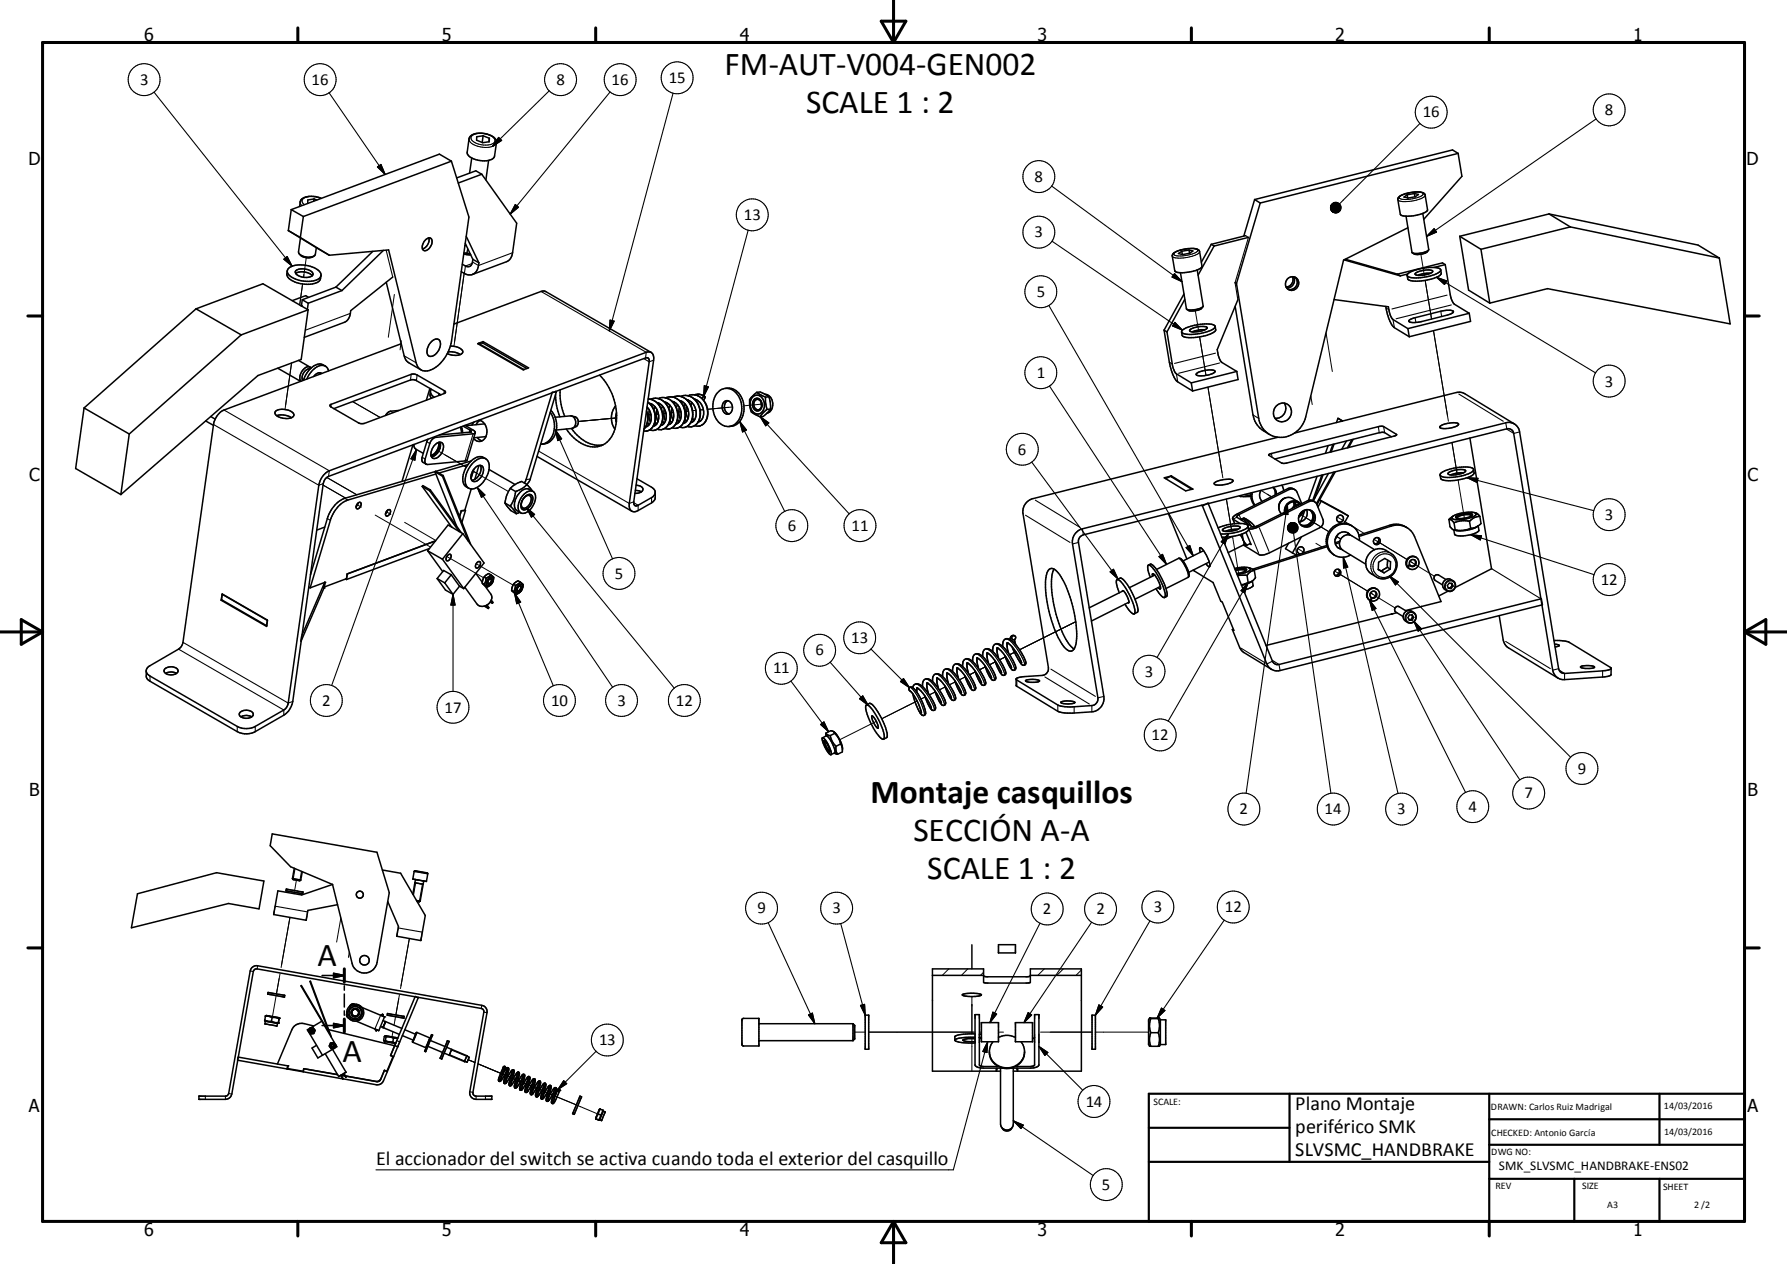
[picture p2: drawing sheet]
<svg xmlns="http://www.w3.org/2000/svg" width="420mm" height="297mm" viewBox="0 0 420 297" stroke-linecap="round" stroke-linejoin="round" font-family="sans-serif">
<defs><g id="words">
<g font-size="7.9">
<text x="170.3" y="17.5">FM-AUT-V004-GEN002</text>
<text x="189.5" y="26.5">SCALE 1 : 2</text>
<text x="204.6" y="188.6">Montaje casquillos</text>
<text x="214.7" y="197.6">SECCIÓN A-A</text>
<text x="217.9" y="206.6">SCALE 1 : 2</text>
<text x="74.6" y="227">A</text>
<text x="80.5" y="249.4">A</text>
</g>
<g font-size="4.7">
<text x="304.5" y="260.8">Plano Montaje</text>
<text x="304.5" y="266.2">periférico SMK</text>
<text x="88.4" y="273.7">El accionador del switch se activa cuando toda el exterior del casquillo</text>
<text x="304.5" y="271.6">SLVSMC_HANDBRAKE</text>
</g>
<g font-size="4.2">
<text x="33.9" y="9.6">6</text>
<text x="103.9" y="9.6">5</text>
<text x="173.9" y="9.6">4</text>
<text x="243.8" y="9.6">3</text>
<text x="313.9" y="9.6">2</text>
<text x="383.9" y="9.6">1</text>
<text x="6.7" y="38.7">D</text>
<text x="410.5" y="38.7">D</text>
<text x="6.9" y="112.9">C</text>
<text x="410.7" y="112.9">C</text>
<text x="6.9" y="187.1">B</text>
<text x="410.7" y="187.1">B</text>
<text x="6.8" y="261.4">A</text>
<text x="410.7" y="261.4">A</text>
<text x="33.9" y="290.4">6</text>
<text x="103.9" y="290.4">5</text>
<text x="173.9" y="290.4">4</text>
<text x="243.8" y="290.4">3</text>
<text x="313.9" y="290.4">2</text>
<text x="383.9" y="290.4">1</text>
</g>
<g font-size="3.9">
<text x="32.9" y="20">3</text>
<text x="73.2" y="20">16</text>
<text x="130.8" y="20">8</text>
<text x="143.8" y="20">16</text>
<text x="157.2" y="19.6">15</text>
<text x="334.4" y="27.6">16</text>
<text x="377.2" y="27.1">8</text>
<text x="243.2" y="42.8">8</text>
<text x="174.8" y="51.7">13</text>
<text x="243.2" y="55.8">3</text>
<text x="243.7" y="69.8">5</text>
<text x="243.7" y="88.8">1</text>
<text x="377.2" y="90.8">3</text>
<text x="239.3" y="106.8">6</text>
<text x="185.2" y="124.8">6</text>
<text x="200.2" y="124.8">11</text>
<text x="377.2" y="122.2">3</text>
<text x="144.5" y="136">5</text>
<text x="376.3" y="137.4">12</text>
<text x="191.7" y="154">6</text>
<text x="200.1" y="151.1">13</text>
<text x="181.7" y="158.2">11</text>
<text x="269.1" y="159">3</text>
<text x="75.7" y="165.9">2</text>
<text x="104.5" y="167.5">17</text>
<text x="129.5" y="165.9">10</text>
<text x="145.1" y="165.9">3</text>
<text x="158.8" y="165.9">12</text>
<text x="270.7" y="174">12</text>
<text x="370.8" y="181.9">9</text>
<text x="291.3" y="191.3">2</text>
<text x="311.3" y="191.3">14</text>
<text x="328.4" y="191.3">3</text>
<text x="345.2" y="190.8">4</text>
<text x="358.3" y="187.6">7</text>
<text x="178.1" y="214.6">9</text>
<text x="195.7" y="214.6">3</text>
<text x="245.1" y="214.9">2</text>
<text x="257.7" y="214.9">2</text>
<text x="271.2" y="214.4">3</text>
<text x="287.9" y="214.4">12</text>
<text x="140.8" y="245.6">13</text>
<text x="255.2" y="260.1">14</text>
<text x="259" y="279.6">5</text>
</g>
<text font-size="3.1" x="352.3" y="275">SMK_SLVSMC_HANDBRAKE-ENS02</text>
<g font-size="2.4">
<text x="271.1" y="259.7">SCALE:</text>
<text x="350.4" y="260.8">DRAWN: Carlos Ruiz Madrigal</text>
<text x="391.1" y="260.6">14/03/2016</text>
<text x="350.5" y="267">CHECKED: Antonio García</text>
<text x="391.2" y="266.7">14/03/2016</text>
<text x="350.5" y="271.4">DWG NO:</text>
<text x="351.5" y="279.3">REV</text>
<text x="371.9" y="279.4">SIZE</text>
<text x="390.9" y="279.6">SHEET</text>
<text x="377.8" y="283.9">A3</text>
<text x="398.2" y="283.8">2 /2</text>
</g>
</g></defs>
<g fill="none" stroke="#000" stroke-width=".24">
<path d="M109.9 58.5l-.2 1.3v-.2M334 59.7l.8 4.9v-.2M71.1 66.7l-.7 5M72 60.6l-.6 4.6v-.7M92.7 69.2l-1.4 10.1M281 73l.8 4.9-.1-.2M282 79.2l1.5 9zM311.7 78.2l1.5 9.1M335 65.9l1.5 9.1zM336.9 77.7l3.5 21.3M68.5 85.3l-1.5 11M82.9 94.4l6.5 3.7"/>
<path d="M94.3 80.1l-.3 2.1M106.8 80.3l2.3-16.1-2.4 17.3M144.9 98.2l-9 .8M153 97.4l-.8 .1M154.8 97.3h-.8M156.5 97.1l-.7 .1M158.3 96.9l-.8 .1M160.1 96.8h-.8M161.8 96.6l-.7 .1M163.6 96.4l-.8 .1M164.6 96.3h.7zM172.1 95.6l-5.8 .6"/>
<path d="M178.9 95l-4 .4M283.9 91l3.5 21.3M308.1 93l.3 2.1M75.9 114l5.3 3M76.8 112.2l7.1 4.1M83.9 118.5l1 .7M103.1 106l6.5 3.8M111.9 111.1l-.8-.5 8.4 4.9M296.4 115.2l2.5 1.5-1-.6M300.9 118h.1M342.5 111.3l-1.2-7.3 1.2 7.5M342.7 112.8l1.5 9"/>
<path d="M88.2 121l13 7.6M90.8 120.2l1.1 .7M95.1 122.7l7.3 4.3M105 130.8l8.7 5M111.9 132.5l8.7 5M289.5 124.6l-1.2-7.3 1.2 7.5M289.7 126l1.4 8.7M305.1 128.9l1.5 1M305.5 120.8l6.8 4.1M309.3 127.7l1.4 .8M313.7 134.2l7.7 4.7M314.1 126l1 .7"/>
<path d="M314.3 121.5l3.1 1.8M314.4 134.6l7.1 4.3M318 123.7l2.7 1.7M322.7 139.7l-.6-.4 5.8 3.6M323 126.8l7.7 4.7-7-4.3M332 132.2l-.6-.3 5.8 3.5M227 159l-1.5 .7M229.3 157.8l-1.4 .8M231.7 156.7l-1.5 .7M234 155.5l-1.4 .7M236.4 154.3l-1.5 .7M238.8 153.1l-1.5 .8"/>
<path d="M252.9 146.1l-13.3 6.6M206 169.5l-8.6 4.3M213.2 165.9l2.4-1.2-8.3 4.2M217.5 163.7l-1 .6M219.9 162.6l-1.5 .7M222.2 161.4l-1.4 .7M224.6 160.2l-1.4 .7M69.2 209.7l-.1 .3M69.7 206.8l-.5 2.5M80.1 215.7l-1 5.7M64.9 233.9l-.9 5M65.8 228.8l-.8 4.8 .6-3.7"/>
<path d="M66.2 226.7l2-11.1-2.1 11.8M82.1 223.8l-.2 1.2M93 238.9l-.4 2M93.7 234.7v.2M93.9 233.8l-.9 4.7M96.2 220.5l-2.1 11.8M223 227.7l-1.5 1.5M227.5 227.7l-1.5 1.5M228.4 222v5.7M228.4 234.2v8.7M231.2 228.5l-.7 .7M245.5 227.7l-1.6 1.5"/>
<path d="M249.9 227.7l-1.5 1.5M254.2 227.9l-1.3 1.3M92.4 242.4l-.3 1.2M110 249l1.6 .7M112.4 250l5.3 2.2M118.2 252.4l.6 .3M119.2 252.8l.8 .4M120.5 253.4l.7 .3M121.7 253.9l.8 .3M123 254.4l.7 .3M124.3 255l.7 .3M125.5 255.5l.7 .3"/>
<path d="M126.7 256l.8 .3M128 256.5l.7 .3M129.2 257l.8 .3M131.8 258.1l-1.4-.6 5.1 2.1M135.8 259.8l4.6 1.9M200.9 242.5h2.5M204.2 242.5h25M228.4 244.1v7.6M230.2 242.5h.5M234.7 242.5h1.2M244.6 242.5h12.1M257.5 242.5h12.5"/>
</g>
<g fill="none" stroke="#000" stroke-width=".36">
<path d="M106.1 37.9l4.1 13.1-4.1 29.1a9 9 0 0 1-5.2 7 2.29 2.29 0 0 1-3.1-1.9l-6.5-26.5-13.9 1.3M106.1 37.9l-2.8-1.7-34.8 13.1M106.1 37.9l-34.8 13M110.7 31.9a4.8 4.8 0 0 1 5.9 1l.1 .6-.5 3.2a2.51 2.51 0 0 1-2.7 1.1 3.9 3.9 0 0 1-3.7-1.8l.4-3.4zM110.9 37.1l-.5 3.6M113.5 31.9l-1.4 .2-.1 .8 1.5 .6 1.5-.2v-.8M113.5 31.9l1.5 .6M113.5 31.9l-.2 1.6M114.8 37.7l-.6 4.6M115 32.5l-.1 .8M342.7 36l.9 5.4-8.9 10.1M342.7 36l-1.3-.8-46.5 11.7"/>
<path d="M342.7 36l-46.5 11.7M67.8 54.2l2.8 1.6M67.8 54.2l9.6 5.8M68.5 49.3l2.8 1.6M68.5 49.3l-.7 4.9M70.4 59.7a2.69 2.69 0 0 0 3.4 .5M70.6 55.8l6.8 4.2M70.6 55.9l-.4 3.3a2.18 2.18 0 0 0 2.5 1.2l1.3-.4 .4-1.8M71.3 50.9l-.7 4.9M73.8 46.7l-1.5 .3v.8M73.8 46.7l.7 .3M73.8 46.7l-.1 .6"/>
<path d="M75.5 46.6a4.4 4.4 0 0 0-4.8 .4l-.3 1.5M87.6 59.1l-8.6 8.4M90.1 58.8l-9.7 9.5M100.8 55.9a2.37 2.37 0 0 0-1.5 2.7M100.8 55.9a1.03 1.03 0 0 1 .8 .7 1.03 1.03 0 0 1-.3 1.1 1.35 1.35 0 0 1-1.9 1l-.1-.1M100.8 55.9a2.33 2.33 0 0 1-1.5 2.6M109 59.7l1.7 .2M109 59.5l1.5 .2M109.3 57.7h.3M109.4 57.2l1.7 3.7M109.6 55.5l3 6.3M113.2 40.9l8.2 11.6-.9 6.9a2.44 2.44 0 0 1-1.4 2.1l-8.1 3"/>
<path d="M113.2 40.9l-1.4-.8-4.5 1.7M113.2 40.9l-5.5 2.1M275.8 59.5a7.8 7.8 0 0 1 5.8-.8l.4 .4 .5 3.5a3.4 3.4 0 0 1-2.8 1.3l-.9 .1a2.76 2.76 0 0 1-2.7-.4l-.6-3.4zM277.8 59l.1 .8M279.5 58.8l-1.7 .2M279.5 58.8l.9 .2-.8 .5-1.7 .3-.9-.2 .8-.6M279.5 58.8l.1 .7M284.7 57.4l-2.3 4.2M284.7 57.4l.7 .4M285.4 57.8l-3.8 6.8M292.8 55.4l-8.1 2M293.4 55.8l-8 2"/>
<path d="M294.9 46.9l-2.5 8.6M294.9 46.9l1.3 .8M296.2 47.7l-5.6 18.9M328.7 46.4a7.4 7.4 0 0 1 6-1l.3 .5 .5 3.4a2.92 2.92 0 0 1-2.4 1.2l-1.7 .3a2.48 2.48 0 0 1-2.3-.5l-.5-3.4zM330.7 45.8l.2 .7M330.9 53.5l-15.1 7.6-8.9 36.8a5.8 5.8 0 0 1-9.6 3.3l-.7-.8-.6-1.5-5.4-32.3M332.4 45.5l1 .2-.7 .5-1.7 .3-1-.2 .7-.5M332.4 45.5l-1.7 .3M332.4 45.5l.2 .8M334.4 50.1l1.4 8.5a4 4 0 0 1-3.9 .7l-1.4-8.5M335.8 58.8a2.13 2.13 0 0 1-1.8 .9l-1.3 .1-.7-.4M343.1 55.5l5 3.1"/>
<path d="M343.1 55.5l2.1 12.7 5 3M348.1 58.6l2.1 12.6M364.1 50.3l35 7.3 5 3M364.1 50.3l5 3M364.1 50.3l-21 5.2M369.1 53.3l35 7.3M369.1 53.3l-21 5.3M46.1 72.6l15.7-5.9 10.6 6.1M46.1 72.6l-26.3 23.3M46.1 72.6l10.6 6.1M56.7 78.7l-26.3 23.3M67.5 63.6a2.16 2.16 0 0 0 1.8 2.7 6.5 6.5 0 0 0 5.7-.2l.3-.4 .1-1"/>
<path d="M67.9 63a6.5 6.5 0 0 1 7.3 .9 1.3 1.3 0 0 1 0 1.4 1.3 1.3 0 0 1-1.2 .6 6.5 6.5 0 0 1-6.3-1.6l-.2-.7zM69.5 64.3a3.3 3.3 0 0 1 3.9 .5M69.6 63.6a3.3 3.3 0 0 1 3.9 .6 .96 .96 0 0 1-1.2 1 2.6 2.6 0 0 1-2.9-1.3zM71.1 70.4l-.3 1.5M71.1 70.4l1.3 .9M72.4 72.8l-1.6 11.7-10.2 3.7-32.2 28M72.4 72.8l-15.7 5.9M72.4 71.3l-.2 1.4M72.5 69.9l-.6-.4-3.2 1.1M79 67.5l1.4 .8M79 67.5l-7.9 2.9M80.4 68.3l-8 3"/>
<path d="M90.8 66.3l4.3 17.7 .8 1.1 3 1.8M92.3 65.1l-9.9 7.9a2.87 2.87 0 0 1-1.5 2.7l-9.4 3.6M106.7 76.2l20.5-7.7 .7-.1 25.2 14.4M111.1 60.9v.7a1.07 1.07 0 0 1-1.7 .9l-.7-.4M111.1 60.9l1.5 .9M112.6 61.8a2.82 2.82 0 0 1-1.7 2.8l-1.1-.1-1.4-.7M273.6 77.6l1.4 8a7.6 7.6 0 0 0 1.8 4.1l3.5 2.2M273.6 77.6l.7 .4M274.3 78l1.3 7.9 .4 1.2 .5 .7 3.5 2.2M278 77.5a10.2 10.2 0 0 1 7.4-1.1l.1 .1a1.02 1.02 0 0 1-1 1.2 10.8 10.8 0 0 1-6.5 .6l-.3-.3zM278.3 69.1l-4.7 8.5M278.5 70.3l-4.2 7.7"/>
<path d="M279.7 77.4l1.5-.5a3.1 3.1 0 0 1 2.5 .1 3.8 3.8 0 0 1-3.1 1l-.9-.2zM281.4 63.4l1.4 8.5a4.2 4.2 0 0 1-3.9 .7l-1.4-8.5M282.8 72.1a3.4 3.4 0 0 1-3.4 .9l-.4-.3M283.2 77.5h-1.5l-1.5 .5M285.6 76.7l.2 .7a3 3 0 0 1-2.4 1.5l-2.8 .4a2.84 2.84 0 0 1-2.8-.5l-.1-.8M290.3 66.4l.3 .2M290.3 72l4.2 25.5a5.4 5.4 0 0 0 2.5 3.7l1.3 .8M291 70.4l-4.9 11.7 .4 1.8 .6 1.2 3.6 2.2M302.6 65.6a1.57 1.57 0 0 1 2.5 .2 1.57 1.57 0 0 1-.9 2.3 1.53 1.53 0 0 1-1.9-.6 1.53 1.53 0 0 1 .3-1.9zM303.8 65a1.77 1.77 0 0 1-1.5 2.4M304 65a1.7 1.7 0 0 1-1.6 2.6M304.4 65.1a1.67 1.67 0 0 1 .3 2.1 1.67 1.67 0 0 1-2 .7"/>
<path d="M313.6 70.4l12.7 1.7 .5 2 .5 .9 3.6 2.2M315.9 61.1l13.2 3.7M316.2 60.9l12.3 3.5M325.7 72l.5 2.2a5.8 5.8 0 0 0 1.5 2.8l3.5 2.1M328.5 64.4l.6 .4M330.8 64.4l-1.7 .4M330.8 64.4l-.1 .3M330.9 77.2l.3 1.9M331.2 75.3l1.1-.6 6.4-1.6a5.4 5.4 0 0 1 2.8 0h.1a1.02 1.02 0 0 1-1.1 .8l-6.4 1.7-1.4 .2a1.32 1.32 0 0 1-1.6-.4zM332.7 64.2l1.4-.6a4.1 4.1 0 0 1 2.6 .1 1.19 1.19 0 0 1-1.2 .8l-1.1 .2a1.73 1.73 0 0 1-1.8-.4zM336.3 64.2l-1.9 .1-1.1 .4M338.6 63.4l.2 .8a2.89 2.89 0 0 1-2.4 1.4l-.9 .2a6.2 6.2 0 0 1-4.6-.2l-.2-.9"/>
<path d="M338.6 63.4a2.76 2.76 0 0 1-2.3 1.4 10.9 10.9 0 0 1-4.8 .4l-.5-.1-.3-.4M338.6 63.4v-.1a6.8 6.8 0 0 0-4.8-.1l-.5 .1a4.6 4.6 0 0 0-2.5 1.1M339.7 62.2l1.2 7.3 .5 1.3 .4 .7 3.5 2.1M339.7 62.2l-.7-.4-10.5 2.6M339.7 62.2l-2.6 .6M345.3 73.6l-14.4 3.6M345.3 73.6l.4 1.9-14.5 3.6M404.1 60.6l2.6 15.5-43-8.3-13.5 3.4M19.8 95.9l-2 14.2 10.6 6.1M19.8 95.9l10.6 6.1M48.3 98.9l1.9 1.1M49.5 97.9l1.1 .6"/>
<path d="M64.8 96.6a3.5 3.5 0 0 1 4.3 .7 1.07 1.07 0 0 1-1.3 1 3.1 3.1 0 0 1-3.2-1.2zM65 97.7a4.2 4.2 0 0 1 3.5 .4M70.2 84.7l2.7 1.6M72.9 86.7a1.98 1.98 0 0 0-1.7 2.7M73.1 86.5a1.14 1.14 0 0 0-1.9 .4 2.26 2.26 0 0 0-.5 2.7l-5.4-3.1M75.2 87.6l.1 .3M75.6 87.8a1.36 1.36 0 0 0-1.9 .7M76.5 86a2.62 2.62 0 0 0-3.8 .9l-.8 1.1-.6 1.4M77.2 87.2a1.77 1.77 0 0 0-1.3-1.4 1.77 1.77 0 0 0-1.8 .7l-1.3 1.3-.7 1.3M77.6 95.2l19.4-7.3 1 .2 6.6 3.8 .1 .2-.3 .4-19.2 7-1-.2-6.3-3.6zM93.7 96.5l-2.1 .2-.5 .3-.5 .6M94.3 80.8l-41.6 15.5a4.5 4.5 0 0 0-2.5 3.5l-7.2 51.4-.4 .8-.6 .5-7 4.1-.5 .6-.1 .4"/>
<path d="M101 91.3l-.8 2.7M101.2 91.9l-.1 1.1 .3 .6M101.3 80.4a1.38 1.38 0 0 1 2-.4 2.85 2.85 0 0 1-2.3 3.7 1.62 1.62 0 0 1-.3-2.4zM101.4 91.4a1.31 1.31 0 0 0 .7 2M103.1 92.4l.3 .4M103.2 92.5l-.1 .1M103.6 92.8l-5.9-3.5-.9-.1-18.3 6.8M105.3 82.7a4.3 4.3 0 0 1 2.9 .6M105.8 81.3a2.68 2.68 0 0 1 3 1.4 1.91 1.91 0 0 1-2.4 .8l-1.3-.4M109.3 100l2.2 1.3 .2 .4M111.5 99.1l-.6 .8M112.3 80.8l1.2-.5 10.7 6.1-1.2 .5z"/>
<path d="M112.5 80.7l10.6 6.1M112.5 80.7v.2M112.5 98.8h.3M112.8 98.8a2.71 2.71 0 0 1 1.7 2.4 2.71 2.71 0 0 1-1.5 2.5l-.9-.1-.8-.6M112.8 98.8l-.4 .3-.5 .7M113.5 80.6l10.3 6M113.5 80.6l-1 .1M113.5 80.3v.3M113.9 99.6l-4.4 .4M123.1 86.8v.1M123.1 86.8h.1M129.3 96.9a5.2 5.2 0 0 1-.7 7l-.7 .4-.8 .1"/>
<path d="M129.5 96.4a5.2 5.2 0 0 1-.5 7.6l-1.7 .4M130.5 98l3.5-.3a1.55 1.55 0 0 1 1.3 1.4 1.55 1.55 0 0 1-1 1.6M130.6 92.7a13.7 13.7 0 0 0 1 5.2M130.6 92l.2 .1M130.6 92h.1M130.8 92.1l-6.2 20.5-.8 1.2M130.8 92.1l-1 .1-6.1 20.5-.5 .8M131.7 91.6a13.4 13.4 0 0 0 1.1 6.2M134.3 97.7l.8 .2a1.35 1.35 0 0 1 .2 2.4l-.7 .3M140.9 88.1a14.1 14.1 0 0 1 3.8 7.3M144.7 95.4a9.1 9.1 0 0 1-2 8.5l-.9 .6M144.7 95.4a4.5 4.5 0 0 0-.2 5.4"/>
<path d="M144.9 97l-.2 .9 .2 1.4M152 96.5a4 4 0 0 1-.7 4.4M152.1 95.6a3.2 3.2 0 0 1 .1 4.6l-.4 .1M152.2 99.3l.4 .5M152.2 95.8l-.2 .4M152.3 94.5a4.3 4.3 0 0 1 .6 6.4l-.2 .1M152.4 93.8a3.3 3.3 0 0 1 2.4 1.3M152.6 96.4a4.8 4.8 0 0 0 .3 2.8M152.6 94.8l.4 .1M152.9 93.8a3.7 3.7 0 0 1 4.7 4.1 2.58 2.58 0 0 1-3.1 2.9M153 94.9a3.4 3.4 0 0 1 1.4 4.7M153 94.9l-.1 .1"/>
<path d="M153.2 95l-.1 .2M154 99.1l.4 .5M154 95.6l-.3 .7M154.4 99.6l-.8 .5M154.4 96.2a4.6 4.6 0 0 0 .2 2.9M154.4 94.6l.4 .1M154.7 93.7a2.87 2.87 0 0 1 3.3 .6M154.8 94.7l-.2 .1M154.8 94.7l.7 .5 .6 .8M154.8 95.1a4.7 4.7 0 0 1 .9 3.9M155 94.8l-.2 .3M155.7 99l.4 .4"/>
<path d="M155.7 99l-.3 .9-.9 .9M155.7 95.4l-.2 .7M156.1 96a2.67 2.67 0 0 1-.8 4M156.1 96a4.8 4.8 0 0 0 .3 2.9M156.2 94.4l.4 .2M156.5 93.5a3 3 0 0 1 3.2 .6M156.6 94.6l.7 .5 .6 .7M156.6 94.6l-.2 .1M156.7 94.6l-.1 .3M157.5 98.8l.4 .5M157.5 95.3l-.3 .6M157.9 95.8a2.66 2.66 0 0 1-.8 4"/>
<path d="M157.9 95.9a4.9 4.9 0 0 0 .3 2.8M157.9 94.3l.4 .1M158 94.3a4.2 4.2 0 0 1 .2 6.1l-1 .4-1-.1M158.2 93.3a2.93 2.93 0 0 1 3.3 .7M158.3 94.4l-.1 .1M158.3 94.4l.9 .7M158.5 94.5l-.2 .2M159.2 95.1l.3 .3a3.4 3.4 0 0 1 .6 2.7l-.1 .4M159.2 98.6l.5 .5M159.3 95.1l-.3 .7M159.7 95.7a4.5 4.5 0 0 0 .2 2.9M159.7 94.1l.4 .1"/>
<path d="M159.7 94.1a4.1 4.1 0 0 1 0 6.3l-.7 .2-1-.1M160 98.5l-.7 .9-.5 .2M160 93.1a3.7 3.7 0 0 1 4.6 4.1 2.58 2.58 0 0 1-3.1 3M160.1 94.2l-.2 .1M160.1 94.2l.2 .1M160.2 94.3l-.1 .2M160.3 94.3a3.2 3.2 0 0 1 .7 5l-.4 .2M161 98.5l.4 .5M161 94.9l-.3 .7M161.3 95.4v1.5l.4 1.5M161.5 94l.3 .1M161.5 94a4.2 4.2 0 0 1-.1 6.3l-1 .2-.6-.1"/>
<path d="M161.8 94.1l-.1 .1M161.8 94.1a3.2 3.2 0 0 1 1 5.1l-.4 .1M162.6 94.6l-.2 .6M162.8 98.3l.4 .5M163.2 93.8a3.3 3.3 0 0 1 2.1 3.8 1.82 1.82 0 0 1-1.2 1.5M163.3 92.8h-.8l-.8 .2M163.3 92.8l.7 .2 1 .6M163.3 92.8a2.57 2.57 0 0 1 2.4 .4M163.4 93.8l-.1 .1M165 93.6a.4 .4 0 0 1 .3-.4 .4 .4 0 0 1 .4 .1l-.4 .7M165 93.6l.3 .3M165.3 93.9a4.1 4.1 0 0 1-.4 6l-.6 .2-1-.1"/>
<path d="M168.6 92.3a2.97 2.97 0 0 1 5 .8 5.1 5.1 0 0 1-1.3 6.9 3.2 3.2 0 0 1-4.2-2.1 5.4 5.4 0 0 1 .5-5.6zM170.1 94.5a1.28 1.28 0 0 1 1.5-.1 1.28 1.28 0 0 1 .6 1.4 1.21 1.21 0 0 1-1 1.5 1.21 1.21 0 0 1-1.4-1.2v-.9zM170.5 91.3a3.9 3.9 0 0 1 4.3 3.8 4.1 4.1 0 0 1-2.9 5.1M171.1 94.2a1.75 1.75 0 0 0 .3 3.1M177 93.2a1.69 1.69 0 0 1 1.7-.1 1.69 1.69 0 0 1 .9 1.5 1.91 1.91 0 0 1-1.9 2.6 2.54 2.54 0 0 1-.7-4zM177.2 93.9a1.2 1.2 0 0 1 1.5-.1 1.2 1.2 0 0 1 .4 1.4 1.15 1.15 0 0 1-1.1 1.4 1.15 1.15 0 0 1-1.1-1.3l.1-.9zM177.9 92.2l-1.7 1.7v1.1a2.35 2.35 0 0 0 1.2 2.4l1.2 .5M177.9 92.2l.8-.1 1.1 .6M177.9 92.2l2 1.1M178.9 94.6l.1 .8M178.9 94.6a.89 .89 0 0 0-1-.8 .89 .89 0 0 0-.7 1.1 .97 .97 0 0 0 .5 1.2 .97 .97 0 0 0 1.3-.5v-.2M179.8 92.7a2.36 2.36 0 0 1 1.8 2 2.36 2.36 0 0 1-1.3 2.4"/>
<path d="M179.8 92.7l.9 .5M179.9 93.3v1.1l.4 1.8M180.3 96.2l-1.7 1.7M180.7 93.2l.4 1.5v1.4M180.7 93.2l-.8 .1M181.1 96.1l-.8 .1M181.1 96.1l-.9 1.1a2.05 2.05 0 0 1-1.6 .7M280 90l.3 1.9M281.3 87.8a5.5 5.5 0 0 1 4.2-.7 .84 .84 0 0 1-1 .9l-1.7 .3a1.57 1.57 0 0 1-1.6-.3zM290.7 87.3l.3 1.9-10.7 2.7M290.7 87.3l-10.7 2.7M300 95.4a2.1 2.1 0 0 1 3.1 0 2.1 2.1 0 0 1-.3 3.1 2.09 2.09 0 0 1-3-.1 2.09 2.09 0 0 1 .2-3z"/>
<path d="M301.9 94.7a2.32 2.32 0 0 1 0 2.5 2.32 2.32 0 0 1-2.2 1.1M314.5 98.3l1 .6M314.5 98.3l-.4 1M314.5 98.3l.8 .5M315.3 98.8l.2 .1M315.3 98.8l-.1 .2M315.5 98.9v.1M356 99.6l-11.7-7.1-1.3-.3-38.7 9.6M30.4 102l-2 14.2M84.1 118.3a.49 .49 0 0 1 .7-.1 .49 .49 0 0 1 0 .8 .57 .57 0 0 1-.5 .5 .57 .57 0 0 1-.6-.3zM84.2 118.2l-.5 .8M91 120a.5 .5 0 0 1 .7-.1 .5 .5 0 0 1 0 .8 .57 .57 0 0 1-.4 .5 .57 .57 0 0 1-.7-.3z"/>
<path d="M91.1 119.9l-.5 .8M97.1 104.5l-2.6 8.6M97.3 104.5l.3 .9 1.9 1.1M99.2 114.3l.2-.2 1.8 1M99.2 114.3l1.8 1M99.2 114.3l7 9.6M100.6 103.2l-1.5 4.8 .2 .6 .9 .5M101 115.3l6.9 9.6M101.2 115.1l7.2 10.1M101.2 115.1l-.2 .2M102.2 110.9l5.1 12.7M102.2 110.9l.2-.2 1.8 1"/>
<path d="M102.2 110.9l1.8 1M102.3 110.8l-21.3 6.3a7 7 0 0 0-4.1 4.8l-3.9 13.2M102.4 111.4l-20.7 6.1a7 7 0 0 0-4 4.8l-4.8 15.8M102.5 106.3l.4 .1M103.1 105.4a3.2 3.2 0 0 1-1.7 1.8M103.1 104a2.92 2.92 0 0 1-1.8 3M103.1 105.3l.3 .1M103.2 104.8l.3 .3M103.2 104.8l-.1 .6M103.3 103.9l-.1 .9M103.4 103.9a2.85 2.85 0 0 1-2 3.4M103.4 103.9a1.1 1.1 0 0 1 .7 1.8 2.11 2.11 0 0 1-2.5 1.9l-.2-.4"/>
<path d="M103.4 103.9a2.89 2.89 0 0 0-2 3.3M104 111.9l6.1 15.3M104.2 111.7l6.4 16.2M104.2 111.7l-.2 .2M108.2 100.4l.3 1.3M108.5 100.3l.3 1.4M108.8 100.1l2 1.3-7.5 .8M109.3 119.9h.1M109.4 119.9l-.8 2.9M110 109.2l-6.8 2M110.7 112.4l.2 .5M110.8 108.3a5.4 5.4 0 0 0-1.8 5.5l.4 .4 .8 .5"/>
<path d="M110.8 114.9l-1.5 5-.9 .1-.4 1.4 .4-1.4 1-.1M110.8 108.3l-8.3 2.4M111 109a2.61 2.61 0 0 1 3.4-1 3.9 3.9 0 0 1-.3 4.6 4 4 0 0 1-3.6 2.3 2.18 2.18 0 0 1-1-3l.4-1.3zM111.3 110.3l-.6 2.1M111.6 112.7l-.7 .2M111.7 101.7l-.3 .2-9 .9a2.01 2.01 0 0 0-1.4 1.4l-1.1 3.9v.5l.3 .5M111.7 101.7l-2 6.5-9.5 .9M112.2 102.8l1.1 .8M112.6 109.4l-1 3.3M112.6 109.4a3 3 0 0 0-1.9 3M112.6 109.4a.97 .97 0 0 1 1 .4 .97 .97 0 0 1 0 1 2.46 2.46 0 0 1-2.4 2.3l-.3-.2M112.9 109.4a2.74 2.74 0 0 1-1.3 3.3"/>
<path d="M114.2 107.8a2.39 2.39 0 0 0-3.4 .5M114.2 102.6l-2.8 .3M114.9 110.3l6.2 3.6M118.7 118.2l.7 1a4.4 4.4 0 0 0 1.9 1.5M118.7 118.2l1.2 .7M119.9 118.9l1.4 1.8M119.9 114.8a7.9 7.9 0 0 0-1.2 3.4M119.9 114.8l1.3 .7M121.1 113.9l1.5-.8 1.3 .8M121.1 113.9l-1.2 .9M121.2 115.5a7 7 0 0 1-1.3 3.4M123.3 116a1.42 1.42 0 0 1 1.3-.7 1.42 1.42 0 0 1 1.2 .9 4 4 0 0 1-2.8 4.4 1.48 1.48 0 0 1-1.1-2.2l.6-1.5z"/>
<path d="M123.3 116.8a1.1 1.1 0 0 1 1.9-.2 2.6 2.6 0 0 1-2.2 3.2 1.64 1.64 0 0 1-.1-2.5zM123.5 116.7a.84 .84 0 0 1 1.2-.1 .84 .84 0 0 1 .1 1.1 1.78 1.78 0 0 1-2 1.6 2 2 0 0 1 .7-2.6zM123.9 113.9l-1.2 .9-1.5 .7M123.9 113.9l1.2 1.5M125.3 115.5a2.23 2.23 0 0 0-1.6-.7 4 4 0 0 0-2.6 4.9l1.3 .8M126.2 107.2l22.3 12.9M133.1 100.8a8 8 0 0 0 7.3 4.2l1.4-.5M134.3 100.7a7.6 7.6 0 0 0 7.5 3.8M134.3 100.7l-3.5 .3M149.3 115.2l1.4 .4M149.5 114a1.32 1.32 0 0 1 1.6 1.1l-.4 .5-.8 .3h-.7M149.7 112.5l3.7 2.2 .5 .5 .1 .5"/>
<path d="M152.7 101l-.7 .3h-.7M154 115.7l-.1 .5-.5 .6-3.4 1.9a.67 .67 0 0 1-.9 0 .67 .67 0 0 1-.1-.8l4.6-33.3a1.36 1.36 0 0 0-.2-1.5 1.36 1.36 0 0 0-1.5-.3l-74.5 27.8a4.7 4.7 0 0 0-2.5 3.4l-7.2 51.5-.8 1.2-6.9 4a4.7 4.7 0 0 1-4.2 0l-20.5-11.8-.7-.6-.2-.7M154 115.7v1.5l-.6 .8-3.7 2.1-.5 .1-.7-.1M154.5 100.8l-.9 .4-.9-.2M171.9 100.2h-.5M273.7 112.3l1.6-.5 5.1 3.1-1.7 .4zM274 112.5l1.1-.6 5 3.1M275.3 111.8l.1 .3M282.4 118.7l.2 .2M282.6 118.9l1.3-.7 15.2 37.2 .3 .4 .7 .4 62.2-15.5 .2 1.4-61.6 15.5a2.65 2.65 0 0 1-3.1-1.6zM285.5 113.4a5.6 5.6 0 0 1 4.2-.6l.1 .1a3.2 3.2 0 0 1-2.8 1.1 1.29 1.29 0 0 1-1.6-.5zM291.3 116.5l.3 .2"/>
<path d="M291.5 116.5l.1 .2M292.5 116.2l1.5 .1M294 116.3l.2 1.3 .6 1.2M294 116.6l-2.4 .1M294 115.8v.5M294.3 115.8v1.3l.6 1.6M296.4 115.2a2.06 2.06 0 0 0 .3 2.6M298.2 106.8l26-6.6h1l3.1 1.9-.5 .3-25.5 6.4h-1.1l-3-1.8zM299.2 114.5l.5 .8v1M299.3 114.5l.6 .7 .1 1M300.4 102.7l-57.6 14.5a3.2 3.2 0 0 0-2.3 3.5l5.9 36.2a1.62 1.62 0 0 1-1.4 1.8l-4.2 .3a2.49 2.49 0 0 0-1.9 .6l10.1 6.2 2.7 .3 4.9-.3a1.6 1.6 0 0 0 1.5-1.8l-6-36.2a3.2 3.2 0 0 1 2.3-3.5l99.5-25a2.58 2.58 0 0 1 3.3 2.2l9.2 55.9 .6 .6 .7 .2 9.7-.6a1.3 1.3 0 0 0 1.3-.6l-10-6.1-1.8-.4h-1.6M300.6 119.3v.3"/>
<path d="M300.6 118.9l.1 1 .5 .8M300.6 118.9v.1M301.3 114l.5 1.3M301.6 117.2v.1M302.2 117a2.19 2.19 0 0 0-1.6 1.9M302.2 117a2.33 2.33 0 0 0-1.6 2.2M302.2 117l.7-.1a3.9 3.9 0 0 1 2.3 1.1M304 117.9l.1 1.1M304 117.9a2.14 2.14 0 0 0-1.9 2.4M304 117.9l1 .2 .5 .4M304.3 117.9l.2 .8M304.3 117.9l.3 .8"/>
<path d="M304.3 115.1l-.8-.4-.8 .1-11.8 5.9a1.45 1.45 0 0 0-1.2 1.2l1.8 1.1M304.3 115.1l-.7-.2-.6 .1-11.8 5.9-.5 .6 3.7 2.3h.5l12.4-6.1 .9-.2 .8 .4M304.3 115.1l.6 .6 1.1 2.6M305.7 118.5l-1 .1-1 .9M305.7 118.5a2.2 2.2 0 0 0-2.6-.5 2.2 2.2 0 0 0-1.2 2.4M306.4 120l-.6 1M306.7 119.8l-1 2.8M307.1 119.8a2.09 2.09 0 0 1-1.8 2.9M307.8 119.8a2.04 2.04 0 0 1 .5 2.7 2.04 2.04 0 0 1-2.6 .8M308.1 119.9l.7 1.1v1M308.8 117.8l-1.1 .1-12.1 6a2.87 2.87 0 0 1-2.1 .3M308.8 117.8l.6 .5 1.5 3.7a1.61 1.61 0 0 1-.7 2l-12.1 6a3.1 3.1 0 0 1-2.1 .4l-3.7-2.3"/>
<path d="M309.1 116.8v.1M309.6 111.9l-2.1 5.7M310.1 117.5l-.5 1.1M310.1 117.5l.4 .3M310.2 117.5l6.7 3.7M310.5 117.8l6.4 3.4M310.5 117.8l-.7 1.3M310.7 111.6l-2.2 6M311 111.6l-2.3 6.1M312.2 104.7l-.7 1.8M312.2 111.3l-3.3 5.9M313.3 104.4l-.7 1.9"/>
<path d="M313.5 111l-4.1 7.3M313.6 104.3l-.7 1.9M313.8 110.9l-3.7 6.6M316.5 103.6l-1.1 1.9M317.8 103.3l-1.1 1.9M318.1 103.2l-1.1 2M327.1 102.6l-1.6-.9h-1.3l-24.6 6.2M338.5 100.2a5.6 5.6 0 0 1 4.3-.7v.1a3.2 3.2 0 0 1-2.8 1.1 1.34 1.34 0 0 1-1.6-.4zM340.4 111.1l1.5-.6a3.4 3.4 0 0 1 2.6 .1 2.23 2.23 0 0 1-2.1 .9 2.24 2.24 0 0 1-2.1-.2zM344 111.1l-1.9 .1-1.1 .4M345.5 102.9l5.1 30.7M346.4 110.3l.1 .8a2.76 2.76 0 0 1-2.4 1.4l-2.8 .4a2.84 2.84 0 0 1-2.7-.5l-.1-.8"/>
<path d="M346.4 110.3l-.1-.1a5.5 5.5 0 0 0-4.2-.3l-1.4 .4a3.1 3.1 0 0 0-2.2 1.3M346.4 110.3a1.79 1.79 0 0 1-1.6 1.2l-1.8 .4-1.9 .3a3.2 3.2 0 0 1-2.6-.5v-.1M52.2 139.6l10.7 6.2-.2 1.4-10.7-6.1zM52.2 139.6l10.6 6.1-.1 1.3-10.7-6.1zM72.6 138l.3 .1M76.2 137.9h.1M76.2 137.9l.2-1.1-3.5 1.3M76.3 123.9l-1.8 .7M81.2 136l.2 .2M81.6 134.9l-.2 1.1-5.2 1.9M81.6 134.9l-.2 1.3M100.5 129.4l3.5 2"/>
<path d="M100.5 129.4l3.6 4.9M100.9 128.9l-19.5 7.3M102.3 127.1l-20.7 7.8M102.8 135.9l1.9 2.7 1.8 1.1M102.8 135.9l1.7 1.1M104 131.4l5 6.9M104.5 137l2 2.7M105.1 130.6a.49 .49 0 0 1 .8-.3 .49 .49 0 0 1 0 .7 .64 .64 0 0 1-.3 .7 .64 .64 0 0 1-.7-.2zM106.1 135.1l-1.8-1.1-1.5 1.9M106.1 135.1l-1.6 1.9M106.1 135.1l1.9 2.7M106.2 123.9l1.7 1"/>
<path d="M106.2 123.9l-.9-.5-4.8 6M107.9 124.9l.9 .5M108 137.8l-1.5 1.9M108 137.8l1 .5M108.8 125.4l-4.8 6M108.8 125.4l5 6.9-4.8 6M109.3 138l2.8 3.9a2.05 2.05 0 0 0 3.3-.6M111.8 134.7l1.6 2.1M112.2 132.1l.4-.2a.86 .86 0 0 1-.2 1.5 .46 .46 0 0 1-.6-.1 .46 .46 0 0 1 0-.6zM113.4 137l1.1 .9M113.4 137l.4 .3M113.8 135.6l-.4 1.4"/>
<path d="M113.8 135.6l.5 .3M113.8 137.3l.7 .6M113.9 137.5l1.6 2.3 .1 .9-.2 .6M114.3 135.9l-.5 1.4M114.9 136.2a.34 .34 0 0 1 .5-.1 .34 .34 0 0 1 .1 .5 .44 .44 0 0 1-.3 .5 .44 .44 0 0 1-.6-.2zM114.9 135.9a.61 .61 0 0 1 .9-.2 .61 .61 0 0 1 .1 .9 1.1 1.1 0 0 1-1.4 .9 1.42 1.42 0 0 1 .4-1.6zM114.9 136.1a.42 .42 0 0 1 .7-.1 .42 .42 0 0 1 0 .7 .52 .52 0 0 1-.4 .5 .52 .52 0 0 1-.6-.2zM115.4 135.1l-.5-.3-1.1 .8M115.4 135.1l.2 .2a.86 .86 0 0 1 .3 1.3l-.1 .2a2.19 2.19 0 0 1-1.3 1.1M115.4 135.1l-1.1 .8M120.3 138.7l1.1 .9M120.3 138.7l.4 .3"/>
<path d="M120.7 137.3l-.4 1.4M120.7 137.3l.5 .3M120.7 139l.7 .6M121.2 137.6l-.5 1.4M121.7 138l-.1 .2M121.8 137.9a.34 .34 0 0 1 .5-.1 .34 .34 0 0 1 .1 .5 .44 .44 0 0 1-.3 .5 .44 .44 0 0 1-.6-.2l.1-.3M121.9 137.8a.42 .42 0 0 1 .6-.1 .42 .42 0 0 1 0 .7 .52 .52 0 0 1-.4 .5 .52 .52 0 0 1-.6-.2zM122.2 120.4l-.9 .3M122.2 139.2l-.8 .4M122.3 136.8l-.5-.3-1.1 .8M122.3 136.8l.2 .2a.84 .84 0 0 1 .3 1.3l-.1 .2M122.3 136.8l-1.1 .8"/>
<path d="M122.7 138.5a.67 .67 0 0 0 .2-.8 .67 .67 0 0 0-.7-.4 1.4 1.4 0 0 0-.7 2l.7-.2M122.7 138.5l-.5 .6M122.7 138.5l-.5 .7M148.5 120.1l-.5-.6-.1-1.2 4.7-33.3a.67 .67 0 0 0-.1-.7 .67 .67 0 0 0-.8-.2l-74.5 27.8a2.18 2.18 0 0 0-1.2 1.7l-7.2 51.2a4.9 4.9 0 0 1-2.1 3.3l-6.7 3.8a4.5 4.5 0 0 1-4.2 0l-20.5-11.8-.8-.8-.1-1.7M246.6 133.8a1.36 1.36 0 0 1 1.9 .5 25.8 25.8 0 0 1 4.5 12.6 10.5 10.5 0 0 1-.5 5.6 1.16 1.16 0 0 1-2.1-.1 25 25 0 0 1-4.5-12.4 9.5 9.5 0 0 1 .5-6zM247.8 133.7a11.5 11.5 0 0 0-.4 6.9 23.9 23.9 0 0 0 4.3 11.2l.7 .7M262.6 136.2l.7-.4a3.2 3.2 0 0 1 2 2.1l1.2 2.2a5.7 5.7 0 0 1 .9 3.7l-.8 .5M263.1 139.3l-.3-.9a2.55 2.55 0 0 1-.2-2.2 5.1 5.1 0 0 1 2.5 2.9l1.2 2.7a3.1 3.1 0 0 1 .3 2.4 2.12 2.12 0 0 1-1.7-1.4l-.5-.8M263.8 138.9v-.1a1 1 0 0 1 .9 1l.7 1.5v.3h-.3M264 138.8l-8 4M269.9 132.8a1.12 1.12 0 0 1 1.7 .7 12.7 12.7 0 0 1 2.7 6.5l-.6 .4M270.4 135.6l-.3-.8a1.97 1.97 0 0 1-.1-2 6.4 6.4 0 0 1 2.5 3.1l.7 1.4a3.7 3.7 0 0 1 .5 3.1 3.7 3.7 0 0 1-2-2.1"/>
<path d="M270.9 134.9v.5M270.9 134.8v.1M270.9 134.8a1.54 1.54 0 0 1 1.1 1.1l.4 1a1.32 1.32 0 0 1 .2 1.5l-.4-.3M271.4 135.1l-6 3M271.8 133.8l5.2-2.6a5.6 5.6 0 0 1 2.3 3.7v.7M272.8 137.8l-6 3M274.6 120.7l4.4 10.6M277.1 131.2a3.1 3.1 0 0 1 1.9 2.2l.1 .4a1.8 1.8 0 0 1 .2 1.8M279.3 135.6l-5.2 2.7M280.5 133.9l4.6 3 1.8 4.4 .4 .2 2.7 6.6-.3-.2M282.9 129.4l-.8-.7-.1 .3 .1 .8M282.9 129.4l1.3 2.6"/>
<path d="M282.9 129.4l-4.8 2.4M284.2 132l.2 .8-.1 .4-.5-.3-.3-.4M284.2 132.1l-4.8 2.4M287.4 124.4l.4-.2a6.5 6.5 0 0 1 3.3-.5l.4 .2a2.15 2.15 0 0 1-2.1 .9h-.3a1.81 1.81 0 0 1-1.8-.2zM289.5 126.1l-1.9 1M289.7 121.9l.5 1.2M290.2 123.1l2.1-.1 .7 .2 .3 .4M290.2 123.1l-1.9 .3-2 .6M290.2 133.6a5.2 5.2 0 0 1 3.7 0 1.13 1.13 0 0 1-1.2 1l-1.9 .4M290.3 133.8l1-.2a1.67 1.67 0 0 1 1.7 .3 3.3 3.3 0 0 1-2.3 .9M290.4 134.1l.3-.1a1.93 1.93 0 0 1 2 .1v.1M290.7 124.4l.1 .1"/>
<path d="M291 124.4h-1.6l-1.4 .5M291.5 125.6l.7 1.4M291.7 122.2l.1-.1a.77 .77 0 0 1 1.1 .5l.4 .5M291.9 122a1.03 1.03 0 0 1 1.5 .6l.7 1M292 125.5l-3.1 .7h-1.7M292 125.5h.1M292 125.5l.2 1.5M292.1 125.4l-.1 .1M292.2 127l.2 1-3.7 1.9M292.2 127l.9 1.1M292.4 128l.7 .1M292.5 121.8l1.4 .8 1.1 1.2"/>
<path d="M292.9 125.1l1.2 2.8-.3-.1M293.1 135.2l-2.2 .1M293.1 135.2l.3 1.7M293.3 123.6l.2 .7a1.87 1.87 0 0 1-1.5 1.2M293.3 123.6a2.81 2.81 0 0 1-2.3 1.4l-1.4 .3-2.7 .2M293.4 136.9l-1.6 .5M293.4 124.2h.1M293.5 133.4l1.3 .6M293.9 127.7l-.8 .4M294.3 136.6l-1.3 .6-1.2 .3M294.4 136.5l.1 1.1a3.7 3.7 0 0 1-2.2 1.1M294.8 134l.3 1.7a2.19 2.19 0 0 1-1.7 1.2"/>
<path d="M294.8 134a2.2 2.2 0 0 0-1.7 1.2M302.9 127.6l-.7 1.3 1.6 1M303.8 129.9l.9 .5M305.8 120.4l-.5 .8M305.9 122.3l-.2 .3M305.9 126.1l-2.1 3.8M305.9 123.5l1.3 .1M305.9 120.3a1.97 1.97 0 0 1 2.9 .2 1.97 1.97 0 0 1-.5 2.9 1.95 1.95 0 0 1-2.8-.3 1.95 1.95 0 0 1 .4-2.8zM306.1 120.2l-.2 .6-.7 .8M306.1 130a.83 .83 0 0 0 .2-1.2 .83 .83 0 0 0-1.3 0 .83 .83 0 0 0 .3 1.2l.3 .2M307.3 123.5h.1M308 123.1l-.8 .5"/>
<path d="M308.1 123.1l-.9 .5M308.7 122l-.7 1.1M308.8 122l-.3 .6-.4 .5M311.8 128.1l.6 1.3 1.3 1.1M311.9 128.2l-17.5 5.6M311.9 128.5l-17.2 5.5M313.8 127.5l.4 1 .5 .4M314.5 125.5l-.7 1.3M314.5 128.7l.3 .1M314.6 133.8a.87 .87 0 0 1 .1 1 .87 .87 0 0 1-.9 .4M314.7 128.9l.6 .2M314.8 128.8l.4 .1"/>
<path d="M314.8 127.5l-.9 .3M314.9 127.2l-1.1 .3M316.7 125.2l.5 .5M316.9 121.2l-.9 1.8M317.4 125.7a2.06 2.06 0 0 0-2.5-.4 2.06 2.06 0 0 0-1.1 2.2M317.8 123.6a4 4 0 0 0-4.5 .2 4 4 0 0 0-1.5 4.3M319.5 126l7.6-2.4a4.4 4.4 0 0 1 5.4 2.5l6.2 15.3-8.3 2.1M319.5 126a3.7 3.7 0 0 0-3.3-2.9 3.7 3.7 0 0 0-3.7 2.2 3.6 3.6 0 0 0 .4 4.5 3.6 3.6 0 0 0 4.6 .6M319.5 126v1M321.9 130a3.1 3.1 0 0 1 3.9-.7l1.2 .8a3.3 3.3 0 0 1 .8 4.3 3.3 3.3 0 0 1-4.2 1.2l-1.2-.7a3.2 3.2 0 0 1-.5-4.9zM323.1 129.2l-5.3-3.3a2 2 0 0 0-2.7 .8 2 2 0 0 0 .6 2.6l5.3 3.3M323.2 139a.86 .86 0 0 1 .3 1.1 .86 .86 0 0 1-1 .4"/>
<path d="M323.3 139a.85 .85 0 0 0-1.2 .3 .85 .85 0 0 0 .2 1.1M323.3 139.1a.88 .88 0 0 1 0 1 .88 .88 0 0 1-.8 .4M323.4 138.3a1.54 1.54 0 0 0-1.9 .9 1.54 1.54 0 0 0 .7 1.9M323.5 138.3l.1 .1M323.9 126.3a.86 .86 0 0 1 .1 1.1 .86 .86 0 0 1-1 .3M324 133.8l1.3 .8M324 133.8l.7 .4M324.7 134.2l.6 .4M326.1 133.3l.7 .4M326.1 133.3l-1.4 .9M326.2 131.6l-.1 1.7M326.8 133.7l.1-1.7-1.4-.8-1.5 .9v1.7"/>
<path d="M326.8 133.7l-1.5 .9M330.7 124a4.4 4.4 0 0 0-4-.6l-7.3 2.3M330.8 133.2v.1M330.9 133.3h.1M330.9 133.3l.3 .3M331.3 132.6l-.5 .7M331.3 132.6l-.5 .6M332.4 131.5a.86 .86 0 0 0-.9 .2 .86 .86 0 0 0-.2 .9M332.4 131.5a.84 .84 0 0 1 .3 1.3 .84 .84 0 0 1-1.3 0l-.5 .5M332.4 131.5a.86 .86 0 0 1 .2 1.1 .86 .86 0 0 1-1 .4M332.9 131a1.58 1.58 0 0 0-1.9 .3 1.58 1.58 0 0 0-.2 1.9M332.9 131a1.54 1.54 0 0 1 .3 2.2 1.54 1.54 0 0 1-2.3 .1"/>
<path d="M332.9 131a1.56 1.56 0 0 0-2 .2 1.56 1.56 0 0 0-.1 2.1M339.9 136.2l-1.7-1.1a.75 .75 0 0 0-1 .3 .75 .75 0 0 0 .2 1l1.7 1M340.3 138.9l-2.1 1.1M340.4 138.1l.5 .1M340.6 122.1l.2 1.7 .2 .2a.95 .95 0 0 0 1 .5M340.6 122.1l.5 .1 .7 .6M340.9 138.2l.2 .1M341.1 137.1l.2 .5M341.3 121.5a7 7 0 0 1 5.6-.8 1.15 1.15 0 0 1-1.1 .9 6.4 6.4 0 0 1-4.5 .2zM341.3 137.6l.2 .1M341.3 137.6l-.4 .6M341.5 121.3l-.9 .8"/>
<path d="M341.5 137.7l-.2-.6-.7-.1-.4 .6 .2 .6 .7 .1M341.5 137.7l-.4 .6M341.8 122.8l.2 1.7M342 138.1a1.5 1.5 0 0 0-1.4-2.1 1.5 1.5 0 0 0-1.3 2.2l1 .7M342 138.1a1.38 1.38 0 0 1-1.7 .8M342.3 121.3l1.2-.5a4 4 0 0 1 2.6 .1 2.86 2.86 0 0 1-2.7 1l-1-.1-.2-.2zM345.4 122.5a6 6 0 0 0-3.6 .3M345.4 122.5l.3 1.7M345.7 124.2a6 6 0 0 1-3.7 .3M345.7 121.3l.1-.1a1.39 1.39 0 0 0-1.7-.2h-.3a1.26 1.26 0 0 0-1.3 .7l.1 .1M346.6 120.5l.5 .1 .7 .7M347.5 123.5a7.6 7.6 0 0 1-5.8 1l.2 1a2.19 2.19 0 0 0 2.1 .4l1.7-.3a2.54 2.54 0 0 0 1.9-1l-.1-1"/>
<path d="M347.5 123.5l-.8 .5-1 .2M347.8 121.3l.3 1.7-.6 .5M347.8 121.3a3.3 3.3 0 0 0-2.4 1.2M350.6 133.6l-8.6 4.5M38.7 157.2a2.06 2.06 0 0 1 3.2 .4 1.97 1.97 0 0 1-3.3 .3zM38.9 158.2a2.45 2.45 0 0 1 2.6 0M52.2 141l-.2 .1M62.7 147h.1M70.9 149.4l-.2 1.4M71 149.2l5.3-12.4-.1 1.4-5.4 12.3M113.8 142.4l1 .6M114.3 142.3l.5 .7"/>
<path d="M114.5 142.2l.4 .6-.1 .2M115.2 141.5l.5 .3M115.4 141.3l.3 .5M115.5 141l.4 .6-.2 .2M221.6 159v-.7a1.16 1.16 0 0 1 .7-1.1 1.16 1.16 0 0 1 1.4 .4l1.6 1.8M223.9 157.8a1.34 1.34 0 0 1 1.2-1.8l1.1 .6 1.5 1.6M225.3 159.4a9.6 9.6 0 0 1 1.7 3.5 .55 .55 0 0 1-.4 .5 .55 .55 0 0 1-.6-.2l-.9-1.5-.7-1.8M225.3 159.4l-.3-1-.1-1.4 .8 .4 .9 1.1 1.2 1.8 .5 1.3M226.3 156.6a1.34 1.34 0 0 1 1.2-1.8l1.1 .6 1.4 1.7M227.3 155.8h.1M227.3 155.8v.7l.4 1.8M227.4 155.8l.9 .8 .8 1"/>
<path d="M227.7 158.2a8.7 8.7 0 0 1 1.6 3.6l-.1 .3a.84 .84 0 0 1-1.3-.7l-1.2-2.7M228.6 155.5a1.24 1.24 0 0 1 .2-1.4 1.24 1.24 0 0 1 1.4-.4 10.1 10.1 0 0 1 3.8 5.8l-.1 .2a.7 .7 0 0 1-1.1-.4l-1.3-2.9M229.1 157.6l1 1.5 .6 1.4M229.6 154.6h.1M229.7 154.6h.1M229.7 154.6l-.1 .9 .4 1.6M229.7 154.6l.8 .6 1 1.2M230 157.1l1.4 2.3a1.28 1.28 0 0 1 .1 1.5 .77 .77 0 0 1-1.2-.5l-1.2-2.9M231 154.3v-.7a1.16 1.16 0 0 1 .8-1.2 1.16 1.16 0 0 1 1.3 .5l1.6 1.8M231.5 156.4l.9 1.3 .7 1.6M232 153.4h.1M232.1 153.4l.6 .5 1.2 1.3 .9 1.6 .6 1.3"/>
<path d="M232.1 153.4l-.1 .9 .4 1.6M233.1 159.3h.1M233.3 153.1a1.25 1.25 0 0 1 .2-1.4 1.25 1.25 0 0 1 1.4-.3l.9 .6 1.3 1.5M234.4 152.3h.1M234.4 152.3l-.1 .7 .4 1.7M234.4 152.3l.9 .6 .9 1.1M234.7 154.7l.2 .2a6.6 6.6 0 0 1 1.5 3.5l-.1 .1a.73 .73 0 0 1-.8 .1 .73 .73 0 0 1-.4-.6l-1.3-2.8M236.2 154l1 1.6 .6 1.3M236.7 151.1h.1M236.7 151.1v.7l.4 1.7M236.8 151.1a6.9 6.9 0 0 1 2.4 2.7l.9 2M237.1 153.5l.1 .3a6 6 0 0 1 1.5 3.4 .71 .71 0 0 1-.8 .3 .71 .71 0 0 1-.5-.7l-1.2-2.8"/>
<path d="M237.8 156.9v.1M238.2 149.3h-.2a.81 .81 0 0 0-.6 1M238.5 150.3l.3 1.2M238.8 151.5l.5 .7a7.2 7.2 0 0 1 1.8 3.8l-.1 .1a.74 .74 0 0 1-.7 .2 .74 .74 0 0 1-.5-.6l-1.9-3.7M238.8 151.5l-.6-.6a1.43 1.43 0 0 0-2.3-.3l-.2 1.3M240.1 155.8h.1M241.1 159.9l1.9-.3a1.34 1.34 0 0 1 1.3 .5l-.6 .2h-1.5l-1.1-.2zM265.4 141.5l-8.9 4.4M289.7 147.9l1.7 4.2 .5 .8 6.9 4.4M289.9 147.8l-.2 .1M322.3 140.4l-.1 .7M322.5 140.5l-.2 .7a1.56 1.56 0 0 0 2-1.7 1.56 1.56 0 0 0-2.4-1.1 1.56 1.56 0 0 0 .1 2.7"/>
<path d="M322.5 140.5h.1M327.1 144.3l-29.5 7.4M328.3 144l-1.2 .3M330.1 144a1.5 1.5 0 0 1 2.5 .1 1.5 1.5 0 0 1-1 2.3 1.54 1.54 0 0 1-1.5-.7 1.54 1.54 0 0 1 0-1.7zM330.6 143.6l-1.7-1a.74 .74 0 0 0-1 .3 .74 .74 0 0 0 .2 .9l1.7 1.1M331.7 145.6l.2 .1M331.7 145.6h-.5M331.8 144.5l.3 .4M332.1 144.9l.2 .2M332.1 144.9l-.4 .7M332.3 145.1l-.4 .6M332.3 145.1l-.3-.6h-.7l-.4 .6 .4 .7 .6-.1"/>
<path d="M334.1 142.5v.1M334.1 142.5h.1M352.4 144.7l.9 5.7 .7 1.3 12.2 7.6M365.4 151.3l1.1 .3-.1 .2-.9 .2M371.5 156.6l1.3-.2a2.88 2.88 0 0 1 2 .3l-.6 .3-1.5 .1-1-.2zM378.7 157v1.5a2.15 2.15 0 0 1-2 .6l-9 .6a2.63 2.63 0 0 1-2.7-2.2l-9.2-55.7a1.29 1.29 0 0 0-1.6-1l-99.6 24.9a1.56 1.56 0 0 0-1.1 1.8l6 36.1a3.2 3.2 0 0 1-2.9 3.7l-5.7 .3-2.1-.4-9.9-6-.1-1.6M56.4 167.4a2.06 2.06 0 0 1 3.1 .4 1.97 1.97 0 0 1-3.2 .3zM56.6 168.5a2.45 2.45 0 0 1 2.6 0M193.3 173.4a3.2 3.2 0 0 1 1.7 2.3l.4 1.1v.5a1.34 1.34 0 0 1-1.1-1l-.8-1.6zM193.3 173.4l.9-.5a5.8 5.8 0 0 1 2.1 3.9l-1 .5M193.6 174a3.1 3.1 0 0 1 1.4 2.4v.3a1.35 1.35 0 0 1-.9-1.1l-.4-1zM193.9 174.2a2.78 2.78 0 0 0 1 2.2l.1-.1"/>
<path d="M194.2 172.2a.96 .96 0 0 0 .9 .7M194.2 172.2l-.1 .8M194.2 172.2l1-.5a.92 .92 0 0 1 1 .6M195.1 172.9a4.7 4.7 0 0 0 1.4 2.5M196 171.9a6.2 6.2 0 0 1 2 4.3M196.1 176.9l.8 .3M196.2 172.3a4.6 4.6 0 0 1 1.4 2.5M196.2 172.3l-1.1 .6M196.5 175.4v1l.4 .8M197.6 174.8l.4 .8v1.1l-1.1 .5M197.6 174.8l-1.1 .6M203.6 165.7a1.5 1.5 0 0 1 1.4 1 14.2 14.2 0 0 1 2.8 6.7l-.1 .3a1.61 1.61 0 0 1-1.4-1.1 14.6 14.6 0 0 1-2.8-6.7z"/>
<path d="M203.6 165.6l.8-.3a2.02 2.02 0 0 1 1.5 1.3 13 13 0 0 1 2.6 6.5l-.8 .6M204.9 168.3v-.1a3.4 3.4 0 0 1 1.4 2.9l-.5-.6a4.1 4.1 0 0 1-.9-2.2zM213.9 162.4a.51 .51 0 0 1-.2-.7 .51 .51 0 0 1 .7-.2 10.6 10.6 0 0 1 3.1 6.3l-.1 .2a.91 .91 0 0 1-1.3-.8l-.9-1.9-.6-2.3M213.9 162.4h.1M214 162.4l.6 .7M214.6 163.1l1.2 2.1 .8 2.3M215.5 161.7h.1M215.5 161.7v1M215.6 161.7a10.9 10.9 0 0 1 3.3 4.6M216.9 161.3a1.25 1.25 0 0 1 .1-1.3 1.25 1.25 0 0 1 1.4-.4 10.1 10.1 0 0 1 3.8 5.8l-.1 .2a.89 .89 0 0 1-1.3-.7l-1.1-2.7M216.9 161.3l1.4 1.8a6.4 6.4 0 0 1 1.6 3.5 .71 .71 0 0 1-.8 .3 .71 .71 0 0 1-.5-.7l-1.3-2.8M216.9 161.3l-.4-.2a1.12 1.12 0 0 0-1.2-.4 1.12 1.12 0 0 0-.8 .9"/>
<path d="M218.2 163l-.3-1.5v-1l.6 .3 1.1 1.3 .7 1.1 1 2M218.9 166.3v.1M219.2 160.2a1.24 1.24 0 0 1 .2-1.4 1.24 1.24 0 0 1 1.4-.3l.7 .4 1.4 1.7M221.3 165.2h.1M222.1 161.1l1.1 1.8 .4 1.1M222.1 161.1l-1.3-1.4-.5-.4a4 4 0 0 0 .3 2.5M222.9 160.6a6.7 6.7 0 0 1 1.7 3.7l-.2 .2a.9 .9 0 0 1-1.2-.8l-1.2-2.6M222.9 160.6l-.3-1.6v-.9a9.6 9.6 0 0 1 3.4 4.7M228.3 161.6v.1M230.7 160.5h.1M249.4 165l1.9-.3a1.17 1.17 0 0 1 1.3 .4l-.6 .2-1.2 .1-1.2-.2zM64 195.9l24.6 4.4 2.9 9.5-2.9 16.4a3 3 0 0 1-2.8 2.4 3 3 0 0 1-3-2.2l-4.6-18.6-9.9-4.1-4.8-5z"/>
<path d="M32.3 210l18.6-4.9 11.1 1.9-1.1 6.6-7.2-1.3-22.8 5.7zM67.3 208.9l3.9 .7v.4l-4-.7zM68.7 206.5l2 .3M68.7 206.5l.2 .2 1.2 .2 .6-.1M69.2 204l-.5 2.5M70.7 206.8h.1M71.1 204.8l-.4 2M78.2 207.8l-7.3 2.5-5.6-1-1 5.6 7.7 1.3 .4-2.3 6.9-1.3M89.9 204.4l4.3 .8 5.8 9.9-1.1 5.9-5.7-1 .5-2.3-2.6-5.9M97.5 207.4l2 .4M97.6 206.7h.1M97.6 206.7l-.6 3.4"/>
<path d="M97.7 206.7l1.9 .3M97.9 211.6l.9 .1M98.8 211.7l-.2 .2-.6-.1M99.6 207l-.8 4.7M99.6 207h.1M100.3 205.1l-2.8-.5-.5 2 .7 .1M100.3 205.1h.1M100.4 205.1l.1 .2-.3 1.8-.6-.1M59.2 227.4l.8-.5h.6l52.6 9.3a1.49 1.49 0 0 1 1.3 1.8l-3.3 18.9 .1 .3 .4 .3 3.9 .1v.7h-3.7a1.52 1.52 0 0 1-1.5-1.7l3.3-18.8v-.4l-.4-.4-53.1-9.3-.5 .2-.2 .4-5.1 29.1-.5 .6-.9 .3h-6.2v-.7h6.2l.4-.1 .3-.5 5.1-28.8zM62.2 239.7l.8 .3h.8M62.2 239.7l.2 .3M62.4 240l-.1 .6 1.1 .2 1.7 .3 .1-.6"/>
<path d="M62.4 240l2.8 .5M62.4 238.8h.8l.8 .3M62.4 238.8l-.2 .9M62.4 238.7v.1M62.6 238.6h.1M62.6 238.6l-.2 .1M62.6 238.6l2.8 .5M63 233.2l3.8 .7 .1 .4-3.9-.7zM63.8 240l.8 .3h.8M64 239.1h.8l.8 .3M64 239.1l-.2 .9M65.4 239.1h.1"/>
<path d="M65.5 239.1l.1 .2M65.6 239.4l-.2 .9M65.6 239.3l-.1 1M65.6 239.3v.1M66.9 233.9h.1M75.6 240l-4.9-8.3 .1-.1 6.5 11-4.4-12h.1l4.8 13M75.6 240l-2.7 1.6M75.6 240l3.6 6-.5 .2M75.7 229.2h5.2M78.4 228.7l2.5 .5-2.5 .5zM80.9 227.7v3.1M80.9 231.6v1.1"/>
<path d="M80.9 233.6v3M80.9 237.5v1.1M80.9 239.5v3M81.5 238.2a.78 .78 0 0 0 .4 1M82.5 236.4l.7-.1a1.3 1.3 0 0 1 1.8 1l.4 .6-.4 .6a1.27 1.27 0 0 1-1.7 1.1h-.2a1.01 1.01 0 0 1-1-.8l-.2-.4a.61 .61 0 0 1 0-1zM82.8 237.6a.81 .81 0 0 0 .6 1.2 .81 .81 0 0 0 .9-1M82.8 237.6a.83 .83 0 0 0 .6 1.2 .83 .83 0 0 0 .9-1.1M82.9 237.4l-.1 .2M83.2 237.2l-.3 .2M83.3 236a.72 .72 0 0 0-1 .4M83.3 237.2l-.4 .2M83.3 237.2h.4"/>
<path d="M83.7 237.1l-.5 .1M83.7 237.1l.6 .7M83.7 239.9l5.3 2.3M83.7 237.2l.2 .1M84.1 237.3l.2 .4M85 236.7l4.5 1.9M89.5 238.6l.9 .3-1.4 3.3M89.9 238.3v.1M89.9 238.4l-.2 .3M89.9 238.3l.2 .1-.2 .3M89.9 238.3l-.4 .3M90 239.8l.5 .2"/>
<path d="M91.1 238.2l3.9 .6v.5l-4-.8zM91.1 238.2h.1M98.3 234.5l-4.8 11.5M98.3 234.5l-.7-.4-4.8 11.6M98.3 234.3v.2M174.5 239.5l.2-.2h3.7v6.5h-3.7l-.3-.3zM203.4 238.5h.8v8h-.8zM219.2 229.2h12M226.2 233.7l1.9-.3 1.7 .1 .9 .2a6.3 6.3 0 0 1-4.5 .1zM231.2 229.3l.8 .2h9.4l.8-.2M234.7 222h4v1.9h-4zM242.2 229.2h12"/>
<path d="M256.7 238.5h.8v8h-.8zM270.2 239.3h2.3M270.2 239.3l-.2 .3v5.8l.2 .4M270.2 239.3h.1M270.3 239.3h-.1M270.4 239.3v.1M270.5 239.4a4.7 4.7 0 0 0 0 3.3M272.2 239.4a4.6 4.6 0 0 1 0 3.3M272.5 239.3h.1M272.5 239.3l.2 .3M272.7 239.6h1.3v5.8h-1.3M272.7 239.6v5.8"/>
<path d="M55.9 249.1l11.6 2.1M56 248.4l-.2 .7M56 248.4l11.6 2.1M65.2 240.5h.1M65.4 240.4l-.2 .1M65.4 240.3v.1M65.5 240.3l-.1 .1M67.5 251.2l13 2.3M67.6 250.5l-.1 .7M67.6 250.5v.6l3.7 .6 .1-.6M71.4 251.1l8 1.4M71.4 251.1l-.1 .8"/>
<path d="M72.8 241.7l-.6 .3 3.6 6M73 242.2l.3 .3M73.1 242v.5l.4-.1M73.3 241.9l-.2 .1M73.3 241.9l.2 .2M73.5 242.5h-.1M73.5 242.1v.4M73.5 242.1l.1 .2M73.7 241.1l-2.2-.6a2.49 2.49 0 0 0-2.9 1.5l-3.4 8M74.4 245.6l-1.1 .7 1.4 2.3 1.1-.6M75.7 241h5.2M76.4 247.6l3.2 5.4"/>
<path d="M76.9 241.9h.2M77.2 241.9l15.6 3.8-1 2.3M78.2 246.6l3.1 5.4M78.3 245.4h-.2l-.2 .3v.2l.4 .1M78.3 245.4l.2 .3-.2 .3M78.3 245.4h-.2l-.2 .3 .1 .3h.3M78.4 240.5l2.5 .5-2.5 .5zM78.5 246.4l-2.7 1.6M79.6 252.9v.1M80.2 252.6l.5 .9-.1 .1-.5-.9M80.2 252.7l.9 .1M80.9 252.2l.5 .9-.6-.8"/>
<path d="M81.2 252.8l7.4 1.4M81.3 252h.1M81.3 252l-1.7 .9M88.2 241.8l.1 .3M88.3 242.1l.2 .1M88.4 254.1h.2M88.4 241.9l-.1 .2M88.5 242.2h.1M88.6 242l-.1 .2M89 242.2h.1M89.4 241.2l.5 .2M89.9 241.4h.1"/>
<path d="M90 241.4v.1M90 241.5l3.9 1.6M90.3 241l-.3 .4M90.3 240.9l-.4 .5M90.3 244.6l.2 .1M90.4 251.5l.6 .3M90.4 251.5l-1.1 2.4-.7 .3M90.4 251.5l-.9 2-.4 .5-.5 .1M90.4 243.5l-.1 1.1M90.4 240.6l-.1 .4M90.5 244.7l2.5 .5M90.5 243.5h-.1"/>
<path d="M90.5 244.7l-.1 .4M90.5 240l-.1 .6M90.5 240l.1 .1M90.5 243.5h.1M90.6 240.1h.1M90.6 244.5l.8 .3h.9M90.6 244.5l-.3 .1M90.6 243.5h.1M90.6 243.5l.1 .1M90.6 240.1l-.2 .5M90.6 240.1l3.9 1.6M90.7 243.4h.1"/>
<path d="M90.7 243.4l-.2 .1M90.7 243.4l2.8 .5M90.7 243.6l1.2 .1 .6 .3M90.7 243.6l-.1 .9M91.8 248l.7 .3M91.8 248l.6 .3-1.5 3.4-.5-.2M92.3 244.8l.7 .3M92.5 244h1M92.5 244l-.2 .8M92.5 248.3l-2.4 5.7-.8 .8-.8 .1-7.8-1.4M92.8 245.7l-1 2.3M92.8 245.7h.1"/>
<path d="M92.8 245.7l.7 .3M93.5 246l-1 2.3M93.5 246h.1M94.6 243.3l2.5 1.1M95.2 242l2.5 1M97 244.9h.1M97 244.9l3 1.3 .1 .1M97.1 244.4l-.1 .5M97.8 242.7l-.7 1.7M97.8 242.6v.1M98 242.6l-1 2.3M98 242.6h-.2"/>
<path d="M98 242.6l3 1.3 .2-.1M100.6 245.9l3.4 1.4M101.2 244.5l3.4 1.4M101.4 243.1l.3 .1-1.7 3.9-.2-.1zM101.7 243.2h.1M103.8 248.8v.1M104.4 247.5l4.8 2M105 246.1l4.7 2M105.5 244.7l-1.7 4.1M105.5 244.7h.1M105.5 244.7l-.3-.1-1.7 4 .3 .3M106.2 246.6l-.6 1.4"/>
<path d="M106.2 246.6h.1M109.2 249.4v.1M109.7 248.1h.1M109.7 248.1l-.5 1.3M109.7 248.1l.6 .3M110.3 248.5l-.5 1.1-.6-.1M110.3 248.4v.1M118.9 252.1l-.9 1.4a.48 .48 0 0 1-.3 .5 .48 .48 0 0 1-.5-.2l.9-2.5a.56 .56 0 0 1 .6-.7l.1 .3-1.1 2.9M118.9 252.1l-.5 1.8a.41 .41 0 0 0 0 .5 .41 .41 0 0 0 .5 .1l1.3-1.9M119.1 253.4l.8-1.4a.67 .67 0 0 1 .8-.6l.1 .5-.5 2.1M119.1 251.2l-.2 .9M119.4 250.9l-.4 .1-.8 1.3"/>
<path d="M119.4 250.9h.1M119.5 250.9v.9l-.6 2.5M120.2 252.6l-.5 1.6a.57 .57 0 0 0 .3 1l.3-.3 1.1-1.8M120.3 254l1-1.6a.45 .45 0 0 1 .3-.4 .45 .45 0 0 1 .5 .1l-.6 2.4M120.3 254l-.1 .8M120.3 251.7l-.1 .9M121.4 253.1l-.4 1.6a.62 .62 0 0 0 .2 1l.4-.3 1.1-1.8M121.5 254.5l-.1 .8M121.5 254.5l.9-1.4a.66 .66 0 0 1 .8-.6 3.4 3.4 0 0 1-.3 2.3l-.1 .2M121.6 252.3l-.2 .8M122.7 253.6l-.5 1.6a.56 .56 0 0 0 .3 1l.4-.5 1-1.6M122.8 255l-.2 .9"/>
<path d="M122.8 255l1-1.6a.42 .42 0 0 1 .3-.5 .42 .42 0 0 1 .5 .3l-.6 2.3M122.8 252.8l-.1 .8M123.9 254.1l-.4 1.6a.57 .57 0 0 0 .2 1l.4-.3 1.1-1.8M124 255.5l-.1 .9M124 255.5l.9-1.4a.66 .66 0 0 1 .8-.6l.1 .8-.5 1.8M124.1 253.3l-.2 .8M124.9 257.2h.1M125.2 254.6l-.5 1.7a.64 .64 0 0 0 .2 .9M125.3 256.1l-.2 .8M125.3 256.1l.5-.9a1.46 1.46 0 0 1 1.1-1.2 .83 .83 0 0 1 0 1.2l-.5 2.2M125.3 253.8l-.1 .8M126.4 255.2l-.4 1.6a.68 .68 0 0 0 .1 1l.5-.4 1-1.7"/>
<path d="M126.4 255.2l-1 1.7-.4 .3M126.5 256.6l1-1.6a.42 .42 0 0 1 .3-.5 .42 .42 0 0 1 .5 .3l-.7 3.1M126.6 254.3l-.2 .9M127.6 255.7l-.4 1.6a.56 .56 0 0 0 .2 1l.4-.4 1.1-1.7M127.8 257.1l.9-1.6a.43 .43 0 0 1 .4-.4 .43 .43 0 0 1 .5 .2l-.6 2.3M127.8 254.8l-.2 .9M128.9 256.2l-.4 1.6a.68 .68 0 0 0 .1 1l.5-.3 1-1.8M129 257.6l-.1 .9M129 257.6l1-1.6a.42 .42 0 0 1 .3-.4 .42 .42 0 0 1 .5 .2l-.7 3.2M129.1 255.4h.1M129.1 255.4l-.2 .8M130.3 255.9l-.2 .9"/>
<path d="M131 256.2l-.6 1.5M131 256.1v.1M131.1 256l.1 .3h.3M131.1 256l-.1 .1M131.3 255.9l.2 .1v.3M131.3 255.9l-.2 .1M131.5 256.3l-.5 1.2a3 3 0 0 1-1 1.8 .5 .5 0 0 1-.5-.3 .5 .5 0 0 1 .2-.6l.4-1.6M136.7 257.7l-.4-.1-1.7 4.1 .4 .2M136.7 257.7h.1M136.7 257.7l-1.7 4.1M178.4 240.5h.1M178.4 240.5h22.1"/>
<path d="M178.4 244.6h.1M200.5 240.5v4M200.5 240.5l.4 .4v3.3l-.4 .3M200.5 244.5l-22.1 .1M229.2 244.1h-1.7l-1.2 .3 .9 .3 2 .1M229.2 242.9l-2.3 .1a4.2 4.2 0 0 0-2.4 .5l-.1 1 .6 .3 1.4 .2 2.8 .1M229.2 243.7l-3.6 .2-1.2 .5M230.2 243l.5 .1M230.7 240.3h4v4.5h-4zM230.7 243.9l-.5-.1 .5 .3M232.6 247.3a4.1 4.1 0 0 0 4.1 3.8 4.1 4.1 0 0 0 4.1-3.8M233.4 244.8a3.9 3.9 0 0 0-.2 4.5 3.9 3.9 0 0 0 4.2 1.6 3.7 3.7 0 0 0 2.6-6.1"/>
<path d="M234.2 251v.7M234.4 251l-.2 .6M234.7 250.6h-3.5l-1-.3v-11.9h-1v11.8a1.83 1.83 0 0 0 2 .8h4.5M234.7 243.8a4.3 4.3 0 0 1 4 0M235.2 251.7h-16v-24h12v3.1l.8 .2 10.1-.1 .1-3.2h12v24h-16M235.2 251v13.1a1.5 1.5 0 0 0 1.5 1.4 1.5 1.5 0 0 0 1.5-1.4v-13.1M238.7 240.3h4v4.5h-4zM238.7 250.6h3.5l1-.3v-11.9h1v11.8a1.85 1.85 0 0 1-2 .8h-4.6M239 251l.2 .6M239.2 251v.7M243.2 243.8l-.5 .3M270.2 245.8h.1"/>
<path d="M270.2 245.8l.3 .1M270.5 242.7a4.4 4.4 0 0 0 0 3.2M270.5 245.9h1.7M270.5 242.7h1.7M272.2 242.7a4.3 4.3 0 0 1 0 3.2M272.5 245.8l-.3 .1M272.5 245.8h.1M272.7 245.4l-.2 .4M135 261.8v.1M140 262.7h.1M140 262.7v.2M140 262.9h.1"/>
<path d="M140.1 262.9h.1M140.1 262.9l.6 .3M140.6 261.8l-.3 .5-.2 .6M140.6 261.8l.6 .2M140.7 263.2h.1M140.8 263.2h.1M140.9 263.1l-.1 .1M141 260.6l-1 2.1M141 260.6h.1M141.1 260.6l-.3 .6-.2 .6M141.1 260.6l.6 .3M141.2 262l-.1 .6-.4 .6"/>
<path d="M141.7 260.9h.1M141.7 260.9l-.2 .6-.3 .5M141.7 260.9l.1 .2M141.8 261.1l-.9 2M141.8 261.1l.5 .2-.7 1.6-.2 .4-.5-.2M141.8 261.1h.1M235.4 264.9a1.36 1.36 0 0 0 1.3 .9 1.36 1.36 0 0 0 1.3-.9"/>
<circle cx="314.3" cy="134.6" r=".82"/>
<circle cx="315" cy="121.8" r=".81"/>
<circle cx="323.6" cy="127.1" r=".82"/>
<circle cx="238.2" cy="149.8" r=".49"/>
<circle cx="84.6" cy="210.2" r=".83"/>
<circle cx="83.5" cy="238" r="1.45"/>
<circle cx="83.5" cy="238" r="1"/>
<circle cx="83.5" cy="238" r="2"/>
<circle cx="85.7" cy="225.6" r="1.12"/>
<circle cx="73.3" cy="242.2" r=".57"/>
<circle cx="73.3" cy="242.2" r=".71"/>
<circle cx="73.3" cy="242.2" r=".38"/>
<circle cx="78.2" cy="245.7" r=".56"/>
<circle cx="78.2" cy="245.7" r=".8"/>
<circle cx="78.2" cy="245.7" r=".38"/>
</g>
<g fill="none" stroke="#000" stroke-width=".25">
<path d="M36.2 21.6l32.5 40.9M77.3 21.8l13.2 19.2M88.7 39.2l.8-.6 1 2.4zM110.2 32.6a2.06 2.06 0 0 0 2 1.7 4.6 4.6 0 0 0 4.3-.4l.2-.4M110.9 31.9a4.4 4.4 0 0 1 5.4 .8 1.01 1.01 0 0 1-1.1 1.3 4.4 4.4 0 0 1-4.5-1.4v-.3zM117.2 32.3l.7 .7-2.1 1.4zM129.1 21.3l-13.3 13.1M143.4 21.6l-23.5 28.7M158.2 21.9l-15 55.9M333.8 29l-18.9 18.9M375.2 27.9l-39.9 27.7M70.6 47.5l.3 .8"/>
<path d="M75.4 46.6a3.9 3.9 0 0 0-4.3 .4v.5l.4 .6M90.8 58.8l1.5 6.3M120.5 59.4l-8 3-1.4-.8M121.1 48.1l.8 .6-2 1.6zM175.9 54.1l-10.5 39.1M247.2 43.7l30.6 22.5M247.3 56.7l30.6 20.9M276 59.4a6.9 6.9 0 0 1 5.5-.7 1.24 1.24 0 0 1-1.3 1l-.7 .2a4.4 4.4 0 0 1-3.6-.1zM281.9 59.3a7.7 7.7 0 0 1-5.5 1.3l-.8-.3M292.8 55.4l.6 .4-3.1 10.6 .7 4M329 46.3a6.9 6.9 0 0 1 5.4-.9l.1 .1a1.33 1.33 0 0 1-1.3 .9l-2.4 .5a1.63 1.63 0 0 1-1.9-.5zM335 46a7.5 7.5 0 0 1-6.4 1"/>
<path d="M337.1 53.7l.6 .8-2.4 1.1zM66.7 60.9l.8-.6 1.2 2.2zM70.8 71.9h.1M82.4 73.6l-10.6 4M111 61.9l-1.6 .6-.2 1.7M127.2 68.5l24.7 14.3-.2 1.3M143.4 75.2l1 .3-1.2 2.3zM246.5 71.8l34 58.8M276.1 64.3l1.7 1.9-2.3-1.1zM276.2 75.7l1.7 1.9-2.3-1zM325.8 72.4l.6 .3M327.4 75.2l.3 1.7"/>
<path d="M332.6 74.7l.2 1M337.7 65.2l37.3 22.4M337.7 65.2l2.4 .8-.6 .9zM338.7 73.2l.1 1.1M340.1 69.3l-12.9 3.3M341.1 71.7l-13 3.2M50.2 99.8l24.7 14.2 1.1-.4M52.7 96.3l24.7 14.3-.2 1.3M77.9 95l-.1 .6M91.8 96.6l.6 .4M95 83.6l2.8 1.6M96.7 88l-.2 1.3"/>
<path d="M98 88.1l-.1 1.3M104.4 91.8l-.1 .7M151.3 84.3l1.3 .7 1-.4M151.9 96.8a4.3 4.3 0 0 1-.5 4M152.3 94.5a4.7 4.7 0 0 1 1.3 5.4l-.2 .4a1.95 1.95 0 0 1-1.5 1M152.4 93.8a4.2 4.2 0 0 1 3 5.9 2.36 2.36 0 0 1-1.8 1.5M153.8 93.6a4.1 4.1 0 0 1 3.6 5.2 2.48 2.48 0 0 1-2 2.2M155.5 93.4a4.1 4.1 0 0 1 3.5 5.6 2.4 2.4 0 0 1-1.9 1.8M157.3 93.2a4 4 0 0 1 3.6 4.9 2.61 2.61 0 0 1-2 2.5M159.1 93.1a4.1 4.1 0 0 1 3.5 5.2 2.5 2.5 0 0 1-1.9 2.2M160.8 92.9a4.1 4.1 0 0 1 3.5 5.6 2.4 2.4 0 0 1-1.9 1.8M162.6 92.8a3.9 3.9 0 0 1 3.7 4.1 2.88 2.88 0 0 1-2.1 3.2"/>
<path d="M163.9 92.6l.6 .1 1 .4M165.5 90.6l1 .3-1.1 2.3zM173.9 99l10.5 21.2M173.9 99l1.6 2-1 .5zM178.7 97.9l20.9 22.9M178.7 97.9l2 1.5-.7 .7zM246.7 90.7l27.5 41.9M274.9 85.1l.6 .4M276.5 87.9l.3 1.7M285.7 83l-9.6 2.4M286.7 85.3l-9.7 2.4M294.6 97.5l1.2 .8"/>
<path d="M342.9 92.6l10.4 6.4M353.9 99.4l.3 1.3M81 117.1l.7 .4M97.9 105.6l-19.9 55.5M97.9 105.6l-.4 2.5-.9-.3zM99.2 107.4l.7 .5M100.3 103.8l.7 .4M102.2 102.6l.2 .2M110.5 101.5l.7 .4-1.9 6.4M111.1 101h-.7l-.1 .6M112.2 114.5l31.8 47M112.2 114.5l1.8 1.8-.8 .6z"/>
<path d="M123.7 119.3l34.8 42.4M123.7 119.3l2 1.6-.8 .6zM124.6 112.6l-.9 .1M126.6 106l21.3 12.3 1.1-.4M130.6 101l13.4 30.3M130.6 101l1.4 2.1-.9 .4zM149 118.1l1 .6v1.3M153.2 116.9v1.3M242.5 108.6l20.3 27.5M243.4 117.5l10.4 6.4M298.9 106.6l.1 .8M302.6 118.4l-9.7 68"/>
<path d="M302.6 118.4l.1 2.5-1-.1zM302.7 114.8l.3 .2M307.4 117.7l.3 .2M324 100.3l.2 1.3M325.2 100.3l.3 1.3M328.2 102.1v.1M344.9 112.2l29.7 7.8M344.9 112.2l2.5 .2-.3 1zM354.2 100.8l1.5 1M357.1 101.5l-1.2 .3M76.9 121.9l.8 .4M106.5 139.7v22.7"/>
<path d="M106.5 139.7l.5 2.5h-1zM120.9 139.4l9.2 21.7M120.9 139.4l1.5 2.1-1 .4zM241 121.1l10.5 6.4M253.4 127.5l-1.2 .3M254.4 124.3l.2 1.3M260.9 134.4l.8-.6 1.1 2.3zM272.4 130.8l.9-.5 .9 2.3zM278.8 128.7l.9-.5 .8 2.4zM288.8 125.4l-16.8 29.1M288.8 125.4l-.9 2.4-.9-.5zM289.8 122.1l.4 .9"/>
<path d="M290.7 121.6l-.8 .4M290.8 124.4h.1M290.9 120.7l.3 .2M291.3 121l.4 1.1M292.3 128v.1M293.4 136.9l-18.8 32.5M293.4 136.9l-.8 2.4-.9-.5zM293.6 124.5l2.3 5.6M294.3 123.8l-.8 .4M295.6 123.5l.3 .3M296 124.1l2.3 5.5M304 125.3l8.8 61.1"/>
<path d="M315.7 130.9l12.9 55.6M315.7 130.9l1.1 2.4-1 .2zM323.4 131.2a2.65 2.65 0 0 1 4-.4 2.65 2.65 0 0 1-.2 4 2.64 2.64 0 0 1-3.8 .2 2.64 2.64 0 0 1 0-3.8zM326.5 129.9a3.3 3.3 0 0 0-3.8 1.4 3.3 3.3 0 0 0 .5 4M326.6 135.3l42.6 42.6M326.6 135.3l2.1 1.4-.7 .7zM326.7 123.4l.3 .2M341.4 136.4a1.4 1.4 0 0 0-1.7 .6 1.4 1.4 0 0 0 .2 1.7M345.7 125.6l29 9.4M345.7 125.6l2.5 .3-.3 1zM350.6 133.6l11.6 7.1M35.3 158.9v1.2"/>
<path d="M42 152.5l24.7 14.3v1.3M43 150.9l24.7 14.3 1.1-.4M195.1 155.6l9 10.1M204.7 152.5l9.1 9.1M217.6 159.5a6.5 6.5 0 0 1 3.2 3.3l1 2.1 .2 .7M220 158.4a6.5 6.5 0 0 1 3.2 3.3l.9 1.8 .3 1M222.3 157.2a6.4 6.4 0 0 1 3 3l.9 1.6 .5 1.5M224.7 156a6 6 0 0 1 3 3l1.1 2.1 .3 1M227.1 154.8a6.9 6.9 0 0 1 3.1 3.3l.9 1.6 .3 1.2M229.4 153.6a7.3 7.3 0 0 1 3.3 3.6l1.1 2.5M231.8 152.5a5.6 5.6 0 0 1 3 3l.9 1.6 .4 1.5M234.1 151.3a8.1 8.1 0 0 1 3.5 3.9l.9 2.2"/>
<path d="M236.5 150.1a6.6 6.6 0 0 1 3.3 3.6l.7 1.3 .4 1.2M237.9 149.4h.1M239 159.9v1.3M245.6 159.1l10.5 6.3M247 157.2l10.5 6.4M291.7 152.3l5.8 3.5M299 155.4l-1.2 .6M299.1 155.2l1.5 .9M300.6 156.2l.3 1.3M321.9 141l22.6 45.2M321.9 141l1.5 2-.9 .4zM332.1 143.8a1.39 1.39 0 0 0-1.6 .6 1.39 1.39 0 0 0 .2 1.7"/>
<path d="M332.3 146l24.9 37.2M332.3 146l1.8 1.8-.8 .5zM353.9 150.7l10.5 6.4M366.3 157.1l-1.3 .4M366.5 157.5l1.2 .7M367.7 158.3v1.3M376.7 157.7v1.3M55.8 170.7v1.2M60 170.7v1.2M185.9 160l8.9 11.9M192.9 170.2l.8-.6 1.1 2.3zM202 164.2l.8-.7 1.3 2.2z"/>
<path d="M211.7 160.2l.7-.8 1.4 2.2zM214.1 161.5a12.4 12.4 0 0 1 3.2 6.5M215.3 160.7a8.2 8.2 0 0 1 3.6 4.2l.8 1.9M231.4 160.9h.1M248.6 165.7v1.4M252.5 166.1v1.4M256.6 165.9v1.3M259.4 163.7l-1.3 .3M64.7 212.9l7.6 1.4M69.3 204.1l-.4 2.6M70.9 204.8l-.4 2.1M93.6 218l5.7 1"/>
<path d="M97.3 204.8h.1M97.4 204.8l3.1 .5M97.6 206.7h.1M97.7 206.7l1.9 .3M97.7 207.5l-.5 2.9M99.3 207.8l-.7 4.1M99.6 207h.1M100.5 205.3h.1M180.6 216.8l10.9 23.7M197.6 217l5.8 21.5M244.4 216.9l-11.7 23.4M256.6 216.7l-15.9 23.6"/>
<path d="M270.3 216.4l-12.8 22.1M287.8 216.2l-15.8 23M58.8 228.2l.7 .1M60.6 226.9l-.2 .8M82.7 238.3a.81 .81 0 0 1 .5-1.1 .81 .81 0 0 1 1 .5 .81 .81 0 0 1-.4 1M82.8 237.2a1 1 0 0 1 1.4 .1 1 1 0 0 1 0 1.4 1 1 0 0 1-1.5-.1M89.5 238.6l-1.4 3.2M113.2 236.2l-.1 .8M113.7 237.8l.8 .2M190 238.5l.9-.4 .6 2.4zM202.3 236.3l.9-.3 .2 2.5zM233.4 237.8l.9 .5-1.6 2z"/>
<path d="M241.7 237.9l.8 .6-1.8 1.8zM258.3 236.1l.9 .5-1.7 1.9zM273 236.9l.8 .5-1.8 1.8zM48.3 257.6v.7M53 257.6v.7M53.7 257l.8 .1M73.3 241.8a.38 .38 0 0 1 .4 .5 .38 .38 0 0 1-.4 .3 .38 .38 0 0 1-.4-.4M73.4 242a.3 .3 0 0 1 .1 .4 .3 .3 0 0 1-.4 .1 .3 .3 0 0 1-.1-.4M78.1 245.4a.3 .3 0 0 1 .4 .2 .3 .3 0 0 1-.2 .4 .3 .3 0 0 1-.4-.2M78.2 245.3a.38 .38 0 0 1 .3 .4 .38 .38 0 0 1-.3 .4 .38 .38 0 0 1-.4-.4M93.2 244.5l.8 .3M100 246.1v.1"/>
<path d="M101 243.9l-1 2.2M105.6 247.8l4.2 1.8M106.1 246.7l4.2 1.7M110.4 256.6l.8 .1M111.9 257.6v.7M114.1 257.6v.7M117.3 254h.1M117.3 254v.1M117.3 254.1h.1M118.6 254.6h.1M118.7 250.6l-1.4 3.4M119.4 250.9l-.8 3.7"/>
<path d="M119.8 255.1h.1M120.7 251.4h.1M120.7 251.4l-.9 3.7M121 255.6h.1M121.9 251.9l-.8 3.8M121.9 252h.1M122.3 256.2h.1M123.1 252.5h.1M123.1 252.5l-.8 3.6M124.4 253h.1M124.4 253l-.8 3.7M124.8 257.2h.1"/>
<path d="M125.6 253.5l-.8 3.7M126.9 254l-.9 3.7M128.1 254.5l-.8 3.7M128.5 258.7v.1M128.5 258.8h.1M129.4 255.1l-.9 3.6M129.8 259.3h.1M130.6 255.6h.1M130.6 255.6l-.8 3.7M131.1 256h.1M131.4 255.9h.1M132.5 253.9l.7 .7-2.1 1.4z"/>
<path d="M140.1 247l-9 9M232.2 244.8l-8.1 30.1h-135.7M232.2 244.8l-.2 2.5-1-.2zM244.2 245.9l10.3 10.3M244.2 245.9l2.1 1.4-.7 .7zM238.2 263.4l18.8 12.8M238.2 263.4l2.3 1-.5 .8z"/>
<circle cx="33.9" cy="18.7" r="3.8"/>
<circle cx="75.2" cy="18.7" r="3.8"/>
<circle cx="131.7" cy="18.7" r="3.8"/>
<circle cx="145.8" cy="18.7" r="3.8"/>
<circle cx="159.2" cy="18.3" r="3.7"/>
<circle cx="336.4" cy="26.3" r="3.7"/>
<circle cx="378.2" cy="25.8" r="3.8"/>
<circle cx="176.8" cy="50.5" r="3.7"/>
<circle cx="244.2" cy="41.5" r="3.8"/>
<circle cx="244.2" cy="54.6" r="3.8"/>
<circle cx="244.6" cy="68.6" r="3.7"/>
<circle cx="244.6" cy="87.6" r="3.8"/>
<circle cx="378.2" cy="89.6" r="3.7"/>
<circle cx="240.3" cy="105.6" r="3.8"/>
<circle cx="145.5" cy="134.7" r="3.8"/>
<circle cx="186.1" cy="123.5" r="3.8"/>
<circle cx="202.1" cy="123.5" r="3.7"/>
<circle cx="340.9" cy="137.7" r="1.18"/>
<circle cx="378.2" cy="120.9" r="3.7"/>
<circle cx="378.2" cy="136.2" r="3.7"/>
<circle cx="183.6" cy="157" r="3.8"/>
<circle cx="192.7" cy="152.8" r="3.8"/>
<circle cx="202.1" cy="149.9" r="3.8"/>
<circle cx="270.1" cy="157.7" r="3.7"/>
<circle cx="331.5" cy="145.1" r="1.18"/>
<circle cx="76.7" cy="164.6" r="3.7"/>
<circle cx="106.5" cy="166.2" r="3.7"/>
<circle cx="131.5" cy="164.6" r="3.7"/>
<circle cx="146.1" cy="164.6" r="3.7"/>
<circle cx="160.9" cy="164.6" r="3.7"/>
<circle cx="272.7" cy="172.7" r="3.8"/>
<circle cx="292.4" cy="190.1" r="3.7"/>
<circle cx="313.4" cy="190.1" r="3.8"/>
<circle cx="329.4" cy="190.1" r="3.7"/>
<circle cx="346.2" cy="189.5" r="3.8"/>
<circle cx="359.3" cy="186.4" r="3.7"/>
<circle cx="371.8" cy="180.6" r="3.8"/>
<circle cx="179" cy="213.4" r="3.8"/>
<circle cx="196.6" cy="213.4" r="3.7"/>
<circle cx="246.1" cy="213.6" r="3.8"/>
<circle cx="258.7" cy="213.6" r="3.8"/>
<circle cx="272.2" cy="213.1" r="3.8"/>
<circle cx="289.9" cy="213.1" r="3.8"/>
<circle cx="142.7" cy="244.4" r="3.8"/>
<circle cx="257.1" cy="258.8" r="3.7"/>
<circle cx="260" cy="278.4" r="3.7"/>
</g>
<g fill="#000">
<circle cx="70.8" cy="71.9" r=".18"/>
<circle cx="280.1" cy="115" r=".18"/>
<circle cx="76.2" cy="138.2" r=".18"/>
<circle cx="76.3" cy="136.8" r=".18"/>
<circle cx="224.9" cy="157" r=".18"/>
<circle cx="227.3" cy="155.8" r=".18"/>
<circle cx="234.4" cy="152.3" r=".18"/>
<circle cx="236.7" cy="151.1" r=".18"/>
<circle cx="327.1" cy="144.3" r=".18"/>
<circle cx="215.5" cy="161.7" r=".18"/>
<circle cx="217.9" cy="160.5" r=".18"/>
<circle cx="62.2" cy="239.8" r=".18"/>
<circle cx="62.4" cy="238.7" r=".18"/>
<circle cx="65.6" cy="239.3" r=".18"/>
<circle cx="90.4" cy="238.9" r=".18"/>
<circle cx="65.4" cy="240.4" r=".18"/>
<circle cx="67.5" cy="251.2" r=".18"/>
<circle cx="67.6" cy="250.5" r=".18"/>
<circle cx="90" cy="241.5" r=".18"/>
<circle cx="117.7" cy="253.8" r=".18"/>
<circle cx="119.1" cy="251.2" r=".18"/>
<circle cx="121.4" cy="255.3" r=".18"/>
<circle cx="121.6" cy="252.3" r=".18"/>
<circle cx="123.9" cy="256.4" r=".18"/>
<circle cx="124.1" cy="253.3" r=".18"/>
<circle cx="126.4" cy="257.4" r=".18"/>
<circle cx="126.6" cy="254.3" r=".18"/>
<circle cx="128.9" cy="258.5" r=".18"/>
<circle cx="129.1" cy="255.4" r=".18"/>
<circle cx="131.1" cy="256.1" r=".18"/>
<circle cx="131.6" cy="256.2" r=".18"/>
</g>
<g fill="none" stroke="#000" stroke-width=".71">
<path d="M10 10h400v277h-400zM70 6.6v3.4M140 6.6v3.4M207.1 5h5.8l-2.9 5zM210 0v10M280 6.6v3.4M350 6.6v3.4M6.6 74.2h3.4M410 74.2h3.5M0 148.5h10M5 145.6l5 2.9-5 2.9zM410 148.5h10.1"/>
<path d="M410 148.5l5.1-2.9v5.8zM6.6 222.7h3.4M80.9 227.7v3.1M80.9 239.5v3M410 222.7h3.5M70 287v3.4M140 287v3.4M210 287v10M210 287l2.9 5h-5.8zM280 287v3.4M350 287v3.4"/>
</g>
<path d="M270 257h140v30h-140zM303.1 257v16M350 257v30M390.1 257v12M270 265h33.1M270 273h80M350 277h60M350 269h60M350 263h60M370 277v10M390.1 277v10" fill="none" stroke="#000" stroke-width=".51"/>
<path d="M78.4 228.7l2.5 .5-2.5 .5zM78.4 240.5l2.5 .5-2.5 .5z" fill="#000" stroke="#000" stroke-width=".36"/>
<g fill="#000" stroke="#000" stroke-width=".25">
<path d="M88.7 39.2l.8-.6 1 2.4zM117.2 32.3l.7 .7-2.1 1.4zM121.1 48.1l.8 .6-2 1.6zM313.1 49.7l.4 .3zM313.1 49.7l.7 .3zM313.1 49.7l1 .3zM313.1 49.7l1.2 .3zM313.1 49.7l1.5 .2-.3 .1zM313.1 49.7h1.7l-.2 .2zM313.1 49.7l1.9-.2-.2 .2zM313.1 49.7l2-.4-.1 .2zM313.1 49.7l2.1-.7-.1 .3z"/>
<path d="M313.1 49.7l2.1-1v.3zM313.1 49.7l2.1-1.2v.2zM313.1 49.7l2-1.5 .1 .3zM313.1 49.7l1.8-1.7 .2 .2zM314.8 47.8l.1 .2-1.8 1.7zM314.5 47.7l.3 .1-1.7 1.9zM314.3 47.6l.2 .1-1.4 2zM314 47.5l.3 .1-1.2 2.1zM313.7 47.6l.3-.1-.9 2.2zM313.5 47.6h.2l-.6 2.1zM313.2 47.8l.3-.2-.4 2.1zM313 48l.2-.2-.1 1.9z"/>
<path d="M313 48l.1 1.7-.2-1.5zM312.9 48.2l.2 1.5-.3-1.3zM312.8 48.4l.3 1.3-.4-1zM312.7 48.7l.4 1zM312.7 48.9l.4 .8zM312.8 49.2l.3 .5zM312.9 49.5l.2 .2zM337.1 53.7l.6 .8-2.4 1.1zM66.7 60.9l.8-.6 1.2 2.2zM143.4 75.2l1 .3-1.2 2.3zM276.1 64.3l1.7 1.9-2.3-1.1zM276.2 75.7l1.7 1.9-2.3-1z"/>
<path d="M337.7 65.2l2.4 .8-.6 .9zM165.5 90.6l1 .3-1.1 2.3zM178.7 97.9l2 1.5-.7 .7zM97.9 105.6l-.4 2.5-.9-.3zM112.2 114.5l1.8 1.8-.8 .6zM130.6 101l1.4 2.1-.9 .4zM173.9 99l1.6 2-1 .5zM344.9 112.2l2.5 .2-.3 1zM123.7 119.3l2 1.6-.8 .6zM260.9 134.4l.8-.6 1.1 2.3zM272.4 130.8l.9-.5 .9 2.3zM278.8 128.7l.9-.5 .8 2.4z"/>
<path d="M288.8 125.4l-.9 2.4-.9-.5zM293.4 136.9l-.8 2.4-.9-.5zM302.6 118.4l.1 2.5-1-.1zM303.2 123l.5-.2zM303 123.1l.7-.3zM303 123.1l.7-.3-.9 .6zM302.8 123.4l.9-.6-1 .8zM302.7 123.6l1-.8-1.1 1.1zM303.7 122.8l-1.1 1.3v-.2zM303.7 122.8l-1 1.6-.1-.3zM303.7 122.8l-.9 1.9-.1-.3zM303.7 122.8l-.8 2.1-.1-.2z"/>
<path d="M303.7 122.8l-.5 2.2-.3-.1zM303.7 122.8l-.3 2.4-.2-.2zM303.7 122.8l-.1 2.5-.2-.1zM303.7 122.8l.2 2.5h-.3zM303.7 122.8l.5 2.5h-.3zM303.7 122.8l.7 2.4-.2 .1zM303.7 122.8l1 2.2-.3 .2zM303.7 122.8l1.2 2-.2 .2zM303.7 122.8l1.3 1.8-.1 .2zM303.7 122.8l1.4 1.5-.1 .3zM303.7 122.8l1.4 1.3v.2zM303.7 122.8l1.4 1v.3z"/>
<path d="M303.7 122.8l1.3 .7 .1 .3zM303.7 122.8l1.2 .5 .1 .2zM303.7 122.8l1.2 .5zM303.7 122.8l1 .3zM303.7 122.8l.8 .1zM303.7 122.8h.5zM303.7 122.8h.3zM315.7 130.9l1.1 2.4-1 .2zM326.6 135.3l2.1 1.4-.7 .7zM345.7 125.6l2.5 .3-.3 1zM106.5 139.7l.5 2.5h-1zM120.9 139.4l1.5 2.1-1 .4z"/>
<path d="M321.9 141l1.5 2-.9 .4zM332.3 146l1.8 1.8-.8 .5zM192.9 170.2l.8-.6 1.1 2.3zM202 164.2l.8-.7 1.3 2.2zM211.7 160.2l.7-.8 1.4 2.2zM190 238.5l.9-.4 .6 2.4zM202.3 236.3l.9-.3 .2 2.5zM233.4 237.8l.9 .5-1.6 2zM241.7 237.9l.8 .6-1.8 1.8zM258.3 236.1l.9 .5-1.7 1.9zM273 236.9l.8 .5-1.8 1.8zM132.5 253.9l.7 .7-2.1 1.4z"/>
<path d="M232.2 244.8l-.2 2.5-1-.2zM244.2 245.9l2.1 1.4-.7 .7zM238.2 263.4l2.3 1-.5 .8z"/>
</g>
<use href="#words"/>
</svg>
